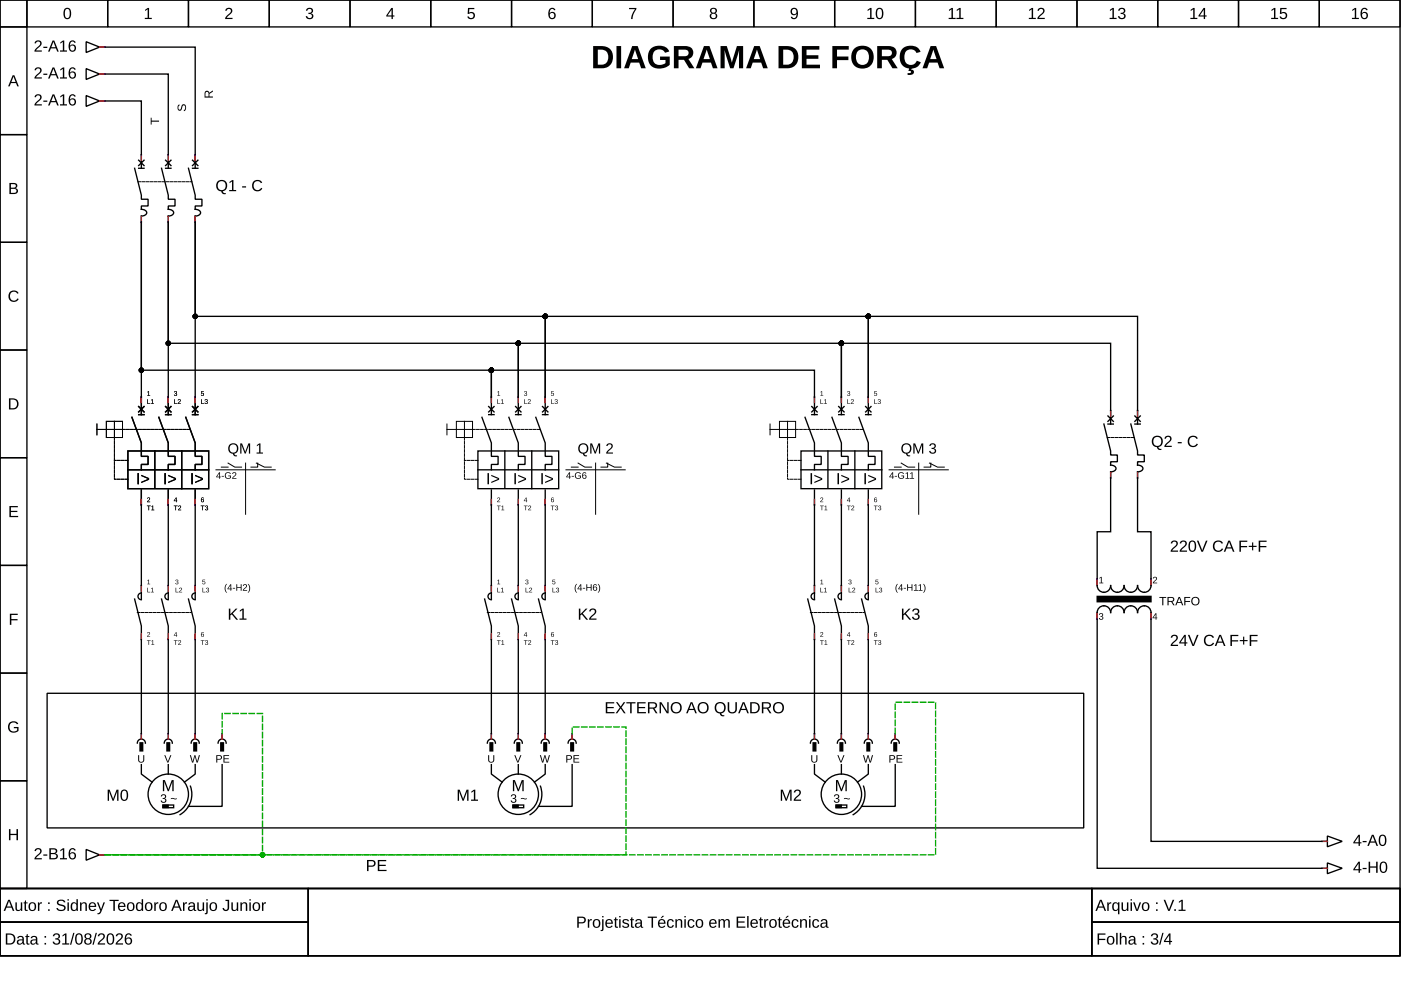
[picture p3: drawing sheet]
<svg xmlns="http://www.w3.org/2000/svg" width="297mm" height="210mm" viewBox="0 0 297 210" stroke-linecap="round" stroke-linejoin="round" font-family="sans-serif">
<g fill="none" stroke="#000" stroke-width=".29">
<path d="M0 0h296.8v188.4h-296.8zM0 0h5.7v5.7h-5.7zM5.7 0h17.1v5.7h-17.1zM22.8 0h17.2v5.7h-17.2zM40 0h17.1v5.7h-17.1zM57.1 0h17.1v5.7h-17.1zM74.2 0h17.1v5.7h-17.1zM91.3 0h17.2v5.7h-17.2zM108.5 0h17.1v5.7h-17.1zM125.6 0h17.1v5.7h-17.1zM142.7 0h17.1v5.7h-17.1zM159.8 0h17.2v5.7h-17.2z"/>
<path d="M177 0h17.1v5.7h-17.1zM194.1 0h17.1v5.7h-17.1zM211.2 0h17.1v5.7h-17.1zM228.3 0h17.2v5.7h-17.2zM245.5 0h17.1v5.7h-17.1zM262.6 0h17.1v5.7h-17.1zM279.7 0h17.1v5.7h-17.1zM0 5.7h5.7v22.8h-5.7zM18.3 14.6l2.8 1.1-2.8 1.1zM18.3 8.8l2.8 1.2-2.8 1.1zM21.1 15.7h.9M21.1 10h.9"/>
<path d="M22.3 10h19.1v25.7M22.3 15.7h13.4v20M0 28.5h5.7v22.9h-5.7zM18.3 20.3l2.8 1.1-2.8 1.1zM21.1 21.4h.9M22.3 21.4h7.7v14.3M28.5 35.7l1.5 5.7v.8h1.4v1.5h-1.4v.7a.85 .85 0 0 1 1 1l-.6 .4h-.4v1.3M29.4 34l1.1 1.1M29.4 35.7h1.1M30.5 34l-1.1 1.1M34.3 35.7l1.4 5.7v.8h1.4v1.5h-1.4v.7a.85 .85 0 0 1 1 1l-.6 .4h-.4v1.3M35.1 34l1.1 1.1"/>
<path d="M35.1 35.7h1.1M36.2 34l-1.1 1.1M40 35.7l1.4 5.7v.8h1.4v1.5h-1.4v.7a.85 .85 0 0 1 1 1l-.6 .4h-.4v1.3M40.8 34l1.2 1.1M40.8 35.7h1.2M42 34l-1.2 1.1M0 51.4h5.7v22.8h-5.7zM30 47.1v40.8M30 47.1v31.4h74.2v5.7M35.7 47.1v40.8M35.7 47.1v25.7h74.2v11.4M41.4 47.1v40.8"/>
<path d="M41.4 47.1v20h74.2v17.1M0 74.2h5.7v22.8h-5.7zM0 97h5.7v22.9h-5.7zM27.1 95.6h17.1v8h-17.1zM27.1 99.6h17.1M28 88.5l2 5.4v2.9h1.4v1.7h-1.4v1.1M29.4 86.2l1.1 1.1M29.4 87.9h1.1M30.5 86.2l-1.1 1.1M32.8 95.6v7.7M33.7 88.5l2 5.4v2.9h1.4v1.7h-1.4v1.1M35.1 86.2l1.1 1.1"/>
<path d="M35.1 87.9h1.1M36.2 86.2l-1.1 1.1M38.5 95.6v8M39.4 88.5l2 5.4v2.9h1.4v1.7h-1.4v1.1M40.8 86.2l1.2 1.1M40.8 87.9h1.2M42 86.2l-1.2 1.1M101.3 95.6h17.2v8h-17.2zM101.3 99.6h17.2M102.2 88.5l2 5.4v2.9h1.4v1.7h-1.4v1.1M103.6 87.9h1.2M103.6 86.2l1.2 1.1"/>
<path d="M104.2 84.2v3.7M104.2 84.2v-5.7h68.5v9.4M104.8 86.2l-1.2 1.1M107 95.6v7.7M107.9 88.5l2 5.4v2.9h1.4v1.7h-1.4v1.1M109.3 87.9h1.2M109.3 86.2l1.2 1.1M109.9 84.2v3.7M109.9 84.2v-11.4h68.5v11.4M110.5 86.2l-1.2 1.1M112.7 95.6v8M113.6 88.5l2 5.4v2.9h1.4v1.7h-1.4v1.1"/>
<path d="M115 87.9h1.2M115 86.2l1.2 1.1M115.6 84.2v3.7M115.6 84.2v-17.1h68.5v17.1M116.2 86.2l-1.2 1.1M169.8 95.6h17.2v8h-17.2zM169.8 99.6h17.2M170.7 88.5l2 5.4v2.9h1.4v1.7h-1.4v1.1M172.1 87.9h1.2M172.1 86.2l1.2 1.1M173.3 86.2l-1.2 1.1M175.5 95.6v7.7"/>
<path d="M176.4 88.5l2 5.4v2.9h1.4v1.7h-1.4v1.1M177.8 87.9h1.2M177.8 86.2l1.2 1.1M178.4 84.2v-11.4h57.1v17.1M178.4 84.2v3.7M179 86.2l-1.2 1.1M181.2 95.6v8M182.1 88.5l2 5.4v2.9h1.4v1.7h-1.4v1.1M183.5 87.9h1.2M183.5 86.2l1.2 1.1M184.1 84.2v-17.1h57.1v22.8M184.1 84.2v3.7"/>
<path d="M184.7 86.2l-1.2 1.1M234 89.9l1.5 5.7v.9h1.4v1.4h-1.4v.7a.85 .85 0 0 1 1 1l-.6 .4h-.4v12.7h-2.9v11.5a1.43 1.43 0 0 0 1.4 1.4 1.43 1.43 0 0 0 1.5-1.4 1.43 1.43 0 0 0 1.4 1.4 1.43 1.43 0 0 0 1.4-1.4 1.43 1.43 0 0 0 1.5 1.4 1.43 1.43 0 0 0 1.4-1.4 1.43 1.43 0 0 0 1.4 1.4 1.43 1.43 0 0 0 1.4-1.4v-11.5h-2.8v-12.7a.85 .85 0 0 0 1-.9l-.6-.4-.4-.1v-.7h1.4v-1.4h-1.4v-.9l-1.4-5.7M234.9 88.2l1.1 1.1M234.9 89.9h1.1M236 88.2l-1.1 1.1M240.6 88.2l1.2 1.1M240.6 89.9h1.2M241.8 88.2l-1.2 1.1M0 119.9h5.7v22.8h-5.7zM30 103.9v23.1M35.7 103.9v23.1M41.4 103.9v23.1"/>
<path d="M104.2 103.9v23.1M109.9 103.9v23.1M115.6 103.9v23.1M172.7 103.9v23.1M178.4 103.9v23.1M184.1 103.9v23.1M28.5 127l1.5 5.7v24M30 125.7a.71 .71 0 0 0-.7 .7 .71 .71 0 0 0 .7 .8M34.3 127l1.4 5.7v24M35.7 125.7a.71 .71 0 0 0-.7 .7 .71 .71 0 0 0 .7 .8M40 127l1.4 5.7v24M41.4 125.7a.71 .71 0 0 0-.7 .7 .71 .71 0 0 0 .7 .8"/>
<path d="M102.8 127l1.4 5.7v24M104.2 125.7a.71 .71 0 0 0-.7 .7 .71 .71 0 0 0 .7 .8M108.5 127l1.4 5.7v24M109.9 125.7a.71 .71 0 0 0-.7 .7 .71 .71 0 0 0 .7 .8M114.2 127l1.4 5.7v24M115.6 125.7a.71 .71 0 0 0-.7 .7 .71 .71 0 0 0 .7 .8M171.3 127l1.4 5.7v24M172.7 125.7a.71 .71 0 0 0-.7 .7 .71 .71 0 0 0 .7 .8M177 127l1.4 5.7v24M178.4 125.7a.71 .71 0 0 0-.7 .7 .71 .71 0 0 0 .7 .8M182.7 127l1.4 5.7v24M184.1 125.7a.71 .71 0 0 0-.7 .7 .71 .71 0 0 0 .7 .8"/>
<path d="M0 142.7h5.7v22.8h-5.7zM10 147h219.8v28.5h-219.8zM29.9 156.7a.86 .86 0 0 0-.8 .9M30.1 156.7a.86 .86 0 0 1 .7 .9M35.6 156.7a.86 .86 0 0 0-.8 .9M35.8 156.7a.86 .86 0 0 1 .7 .9M41.3 156.7a.86 .86 0 0 0-.8 .9M41.5 156.7a.86 .86 0 0 1 .7 .9M47 156.7a.86 .86 0 0 0-.8 .9M47.1 155.6v1.1M47.2 156.7a.86 .86 0 0 1 .8 .9M104.1 156.7a.86 .86 0 0 0-.8 .9"/>
<path d="M104.3 156.7a.86 .86 0 0 1 .7 .9M109.8 156.7a.86 .86 0 0 0-.8 .9M110 156.7a.86 .86 0 0 1 .7 .9M115.5 156.7a.86 .86 0 0 0-.8 .9M115.7 156.7a.86 .86 0 0 1 .8 .9M121.2 156.7a.86 .86 0 0 0-.8 .9M121.3 155.6v1.1M121.4 156.7a.86 .86 0 0 1 .8 .9M172.6 156.7a.86 .86 0 0 0-.8 .9M172.8 156.7a.86 .86 0 0 1 .7 .9M178.3 156.7a.86 .86 0 0 0-.8 .9M178.5 156.7a.86 .86 0 0 1 .7 .9"/>
<path d="M184 156.7a.86 .86 0 0 0-.8 .9M184.2 156.7a.86 .86 0 0 1 .8 .9M189.7 156.7a.86 .86 0 0 0-.7 .9M189.8 155.6v1.1M189.9 156.7a.86 .86 0 0 1 .8 .9M0 165.5h5.7v22.9h-5.7zM30 162.1v2l2.3 1.7M34.5 170.7h2.3v.6h-2.3zM35.7 162.1v2M40.4 166.7a5 5 0 0 1-2.2 6M41.4 162.1v2l-2.3 1.7M47.1 162.1v8.9h-7.1"/>
<path d="M104.2 162.1v2l2.3 1.7M108.7 170.7h2.3v.6h-2.3zM109.9 162.1v2M114.6 166.7a5 5 0 0 1-2.2 6M115.6 162.1v2l-2.3 1.7M121.3 162.1v8.9h-7.1M172.7 162.1v2l2.3 1.7M177.2 170.7h2.3v.6h-2.3zM178.4 162.1v2M183.1 166.7a5 5 0 0 1-2.2 6M184.1 162.1v2l-2.3 1.7M189.8 162.1v8.9h-7.1"/>
<path d="M280.3 178.4h-36.3v-48.5a1.43 1.43 0 0 0-1.4-1.5 1.43 1.43 0 0 0-1.4 1.5 1.43 1.43 0 0 0-1.4-1.5 1.43 1.43 0 0 0-1.5 1.5 1.43 1.43 0 0 0-1.4-1.5 1.43 1.43 0 0 0-1.4 1.5 1.43 1.43 0 0 0-1.5-1.5 1.43 1.43 0 0 0-1.4 1.5v54.2h47.7M280.6 178.4h.8M281.4 177.2l3.2 1.2-3.2 1.1zM0 188.4h296.8v14.3h-296.8zM0 188.4h65.4v7.1h-65.4zM0 195.5h65.4v7.2h-65.4zM18.3 180.1l2.8 1.1-2.8 1.2zM21.1 181.2h.9M65.4 188.4h166.1v14.3h-166.1zM231.5 188.4h65.3v7.1h-65.3zM231.5 195.5h65.3v7.2h-65.3zM280.6 184.1h.8"/>
<path d="M281.4 183l3.2 1.1-3.2 1.1z"/>
<circle cx="35.7" cy="168.4" r="4.3"/>
<circle cx="109.9" cy="168.4" r="4.3"/>
<circle cx="178.4" cy="168.4" r="4.3"/>
</g>
<g fill="#000">
<path d="M30.8 2.1l.5-.4h.3v2.1h.6v.2h-1.5v-.2h.6v-1.8l-.5 .4zM48 1.8a.76 .76 0 0 1 1.2 .2 .76 .76 0 0 1-.5 1.1l-.6 .7h1.2v.2h-1.6l.1-.4 .5-.5a.7 .7 0 0 0 .4-1.2l-.5 .1-.1 .3h-.3zM65.1 1.8a.69 .69 0 0 1 1-.1 .69 .69 0 0 1 0 1.1h-.2a.67 .67 0 0 1 .5 .9 .67 .67 0 0 1-1 .4l-.5-.5-.1-.2h.3a.48 .48 0 0 0 .7 .4 .48 .48 0 0 0 .2-.7l-.6-.1v-.3a.46 .46 0 0 0 .6-.2 .46 .46 0 0 0-.3-.6 .46 .46 0 0 0-.5 .4h-.3zM99.2 1.7h1.4v.2h-1.1v.8a.81 .81 0 0 1 1 .2 .81 .81 0 0 1-.1 1.1 .81 .81 0 0 1-1.1-.1l-.2-.4h.3a.53 .53 0 0 0 .8 .2 .53 .53 0 0 0 0-.8 .53 .53 0 0 0-.8 .1h-.3zM133.4 1.7h1.5l-.6 1.5-.2 .8h-.3l.1-.6 .7-1.5h-1.2zM32 25h.1v.6h1.6v.2h-1.6v.6h-.1zM37.9 22.2l.1-.1 .1 .3a.41 .41 0 0 0-.3 .5 .41 .41 0 0 0 .5 .3l.1-.2a.61 .61 0 0 1 .2-.7 .61 .61 0 0 1 .7 0l.2 .5a.65 .65 0 0 1-.5 .8v-.3a.47 .47 0 0 0 .3-.5 .47 .47 0 0 0-.5-.4l-.2 .5a.54 .54 0 0 1-.6 .6 .54 .54 0 0 1-.4-.9zM2.1 61.9a1.18 1.18 0 0 1 1.8 .3l-.3 .1a.87 .87 0 0 0-1.3-.1 .87 .87 0 0 0 .1 1.3 .87 .87 0 0 0 1.3-.2l.3 .1a1.21 1.21 0 0 1-1.8 .4 1.21 1.21 0 0 1-.1-1.9zM31.2 83.1l.4-.2v.9l.2 .1h-.6l.3-.1v-.7l-.3 .1zM37 83a.28 .28 0 0 1 .5 0 .28 .28 0 0 1-.2 .4 .26 .26 0 0 1 .2 .3 .26 .26 0 0 1-.3 .2l-.3-.2 .3 .1a.18 .18 0 0 0 .2-.2 .18 .18 0 0 0-.2-.1l-.1-.1a.19 .19 0 0 0 .3-.1 .19 .19 0 0 0-.1-.3 .19 .19 0 0 0-.3 .2h-.1zM42.6 82.9h.6l-.4 .1-.1 .4a.34 .34 0 0 1 .5 .1 .34 .34 0 0 1-.2 .5 .34 .34 0 0 1-.4-.3l.3 .1a.26 .26 0 0 0 .1-.4 .26 .26 0 0 0-.4 .1zM105.5 83.1l.3-.2v.9l.2 .1h-.6l.3-.1v-.7l-.2 .1z"/>
<path d="M111.2 83a.28 .28 0 0 1 .5 0 .28 .28 0 0 1-.2 .4 .26 .26 0 0 1 .3 .3 .26 .26 0 0 1-.4 .2l-.3-.2 .3 .1a.18 .18 0 0 0 .2-.2 .18 .18 0 0 0-.2-.1l-.1-.1a.19 .19 0 0 0 .3-.1 .19 .19 0 0 0-.1-.3 .19 .19 0 0 0-.3 .2h-.1zM116.9 82.9h.5l-.4 .1v.4a.34 .34 0 0 1 .4 .1 .34 .34 0 0 1-.2 .5 .34 .34 0 0 1-.4-.3l.3 .1a.26 .26 0 0 0 .2-.4 .26 .26 0 0 0-.5 .1zM174 83.1l.3-.2v.9l.2 .1h-.6l.3-.1v-.7l-.2 .1zM179.7 83a.28 .28 0 0 1 .5 0 .28 .28 0 0 1-.2 .4 .26 .26 0 0 1 .3 .3 .26 .26 0 0 1-.4 .2l-.3-.2 .3 .1a.18 .18 0 0 0 .2-.2 .18 .18 0 0 0-.2-.1l-.1-.1a.19 .19 0 0 0 .3-.1 .19 .19 0 0 0-.1-.3 .19 .19 0 0 0-.3 .2h-.1zM185.4 82.9h.5l-.4 .1v.4a.34 .34 0 0 1 .4 .1 .34 .34 0 0 1-.2 .5 .34 .34 0 0 1-.4-.3l.3 .1a.26 .26 0 0 0 .2-.4 .26 .26 0 0 0-.5 .1zM2 107.3h1.8v.3h-1.5v.7h1.4v.3h-1.4v.8h1.5v.2h-1.8zM31.3 105.5a.33 .33 0 0 1 .5 .2 .33 .33 0 0 1-.3 .4l-.2 .3 .5 .1h-.6l.4-.6a.19 .19 0 0 0 0-.3 .19 .19 0 0 0-.3 .1h-.1zM105.5 105.5a.33 .33 0 0 1 .5 .2 .33 .33 0 0 1-.3 .4l-.2 .3 .5 .1h-.6l.4-.6a.19 .19 0 0 0 0-.3 .19 .19 0 0 0-.3 .1h-.1zM174 105.5a.33 .33 0 0 1 .5 .2 .33 .33 0 0 1-.3 .4l-.2 .3 .5 .1h-.6l.4-.6a.19 .19 0 0 0 0-.3 .19 .19 0 0 0-.3 .1h-.1zM2.1 130.1h1.7v.3h-1.4v.9h1.3v.2h-1.3v1h-.3zM31.3 134.1a.33 .33 0 0 1 .5 .1 .33 .33 0 0 1-.3 .5l-.2 .2 .5 .1h-.6l.4-.6a.19 .19 0 0 0 0-.3 .19 .19 0 0 0-.3 .2h-.1zM31.2 123.1l.4-.2v.9l.2 .1h-.6l.3-.1v-.8l-.3 .2z"/>
<path d="M37.3 123a.28 .28 0 0 1 .4-.1 .28 .28 0 0 1-.1 .5 .26 .26 0 0 1 .2 .3 .26 .26 0 0 1-.3 .2l-.3-.3 .3 .2a.18 .18 0 0 0 .2-.2 .18 .18 0 0 0-.2-.2l-.1-.1a.19 .19 0 0 0 .3-.1 .19 .19 0 0 0-.2-.2 .19 .19 0 0 0-.2 .2l-.1-.1zM42.9 122.9h.6l-.5 .1v.3a.34 .34 0 0 1 .5 .2 .34 .34 0 0 1-.2 .4 .34 .34 0 0 1-.4-.2l.3 .1a.26 .26 0 0 0 .1-.4 .26 .26 0 0 0-.4 0zM105.5 134.1a.33 .33 0 0 1 .5 .1 .33 .33 0 0 1-.3 .5l-.2 .2 .5 .1h-.6l.4-.6a.19 .19 0 0 0 0-.3 .19 .19 0 0 0-.3 .2h-.1zM105.5 123.1l.3-.2v.9l.2 .1h-.6l.3-.1v-.8l-.2 .2zM111.5 123a.28 .28 0 0 1 .5-.1 .28 .28 0 0 1-.2 .5 .26 .26 0 0 1 .2 .3 .26 .26 0 0 1-.3 .2l-.3-.3 .3 .2a.18 .18 0 0 0 .2-.2 .18 .18 0 0 0-.2-.2l-.1-.1a.19 .19 0 0 0 .3-.1 .19 .19 0 0 0-.2-.2 .19 .19 0 0 0-.2 .2l-.1-.1zM117.1 122.9h.6l-.4 .1-.1 .3a.34 .34 0 0 1 .5 .2 .34 .34 0 0 1-.2 .4 .34 .34 0 0 1-.4-.2l.3 .1a.26 .26 0 0 0 .1-.4 .26 .26 0 0 0-.4 0zM174 134.1a.33 .33 0 0 1 .5 .1 .33 .33 0 0 1-.3 .5l-.2 .2 .5 .1h-.6l.4-.6a.19 .19 0 0 0 0-.3 .19 .19 0 0 0-.3 .2h-.1zM174 123.1l.3-.2v.9l.2 .1h-.6l.3-.1v-.8l-.2 .2zM180 123a.28 .28 0 0 1 .5-.1 .28 .28 0 0 1-.2 .5 .26 .26 0 0 1 .2 .3 .26 .26 0 0 1-.3 .2l-.3-.3 .3 .2a.18 .18 0 0 0 .2-.2 .18 .18 0 0 0-.2-.2l-.1-.1a.19 .19 0 0 0 .3-.1 .19 .19 0 0 0-.2-.2 .19 .19 0 0 0-.2 .2l-.1-.1zM185.6 122.9h.6l-.4 .1-.1 .3a.34 .34 0 0 1 .5 .2 .34 .34 0 0 1-.2 .4 .34 .34 0 0 1-.4-.2l.3 .1a.26 .26 0 0 0 .1-.4 .26 .26 0 0 0-.4 0zM233.1 122.5l.5-.2v1.2h.3v.2h-.8v-.2h.3v-1l-.3 .2zM233.1 130.1a.4 .4 0 0 1 .7 0 .4 .4 0 0 1-.2 .6 .37 .37 0 0 1 .3 .4 .37 .37 0 0 1-.4 .3l-.5-.2v-.2h.2a.28 .28 0 0 0 .3 .3 .28 .28 0 0 0 .2-.5h-.4v-.2a.27 .27 0 0 0 .4-.1 .27 .27 0 0 0-.2-.4 .27 .27 0 0 0-.3 .3h-.2z"/>
<path d="M244.6 122.4a.47 .47 0 0 1 .7 .2 .47 .47 0 0 1-.4 .6l-.3 .3h.7v.2h-.9l.5-.7a.28 .28 0 0 0 .2-.5 .28 .28 0 0 0-.5 .2l-.2-.1zM2 153.2a1.23 1.23 0 0 1 1.9 .3l-.3 .1a.9 .9 0 0 0-1.3-.2 .9 .9 0 0 0-.2 1.2 1 1 0 0 0 1.5 .2v-.4h-.7v-.3h1v.8a1.29 1.29 0 0 1-1.8 .2 1.29 1.29 0 0 1-.1-1.9zM1.9 175.8h.3v1h1.3v-1h.3v2.3h-.3v-1h-1.3v1h-.3zM29.3 160.1h.2v1a.44 .44 0 0 0 .4 .4 .44 .44 0 0 0 .5-.4v-1h.2v1a.65 .65 0 0 1-.7 .6 .65 .65 0 0 1-.6-.6zM34.8 160.1h.3l.5 1.4 .5-1.4h.2l-.6 1.6h-.2zM34.5 165.4h.5l.7 2 .7-2h.4v2.3h-.3l.1-2-.8 2h-.2l-.8-2v2h-.3zM40.3 160.1h.2l.4 1.4 .3-1.4h.2l.4 1.4 .4-1.4h.2l-.5 1.6h-.2l-.4-1.3-.3 1.3h-.3zM103.5 160.1h.2v1a.44 .44 0 0 0 .5 .4 .44 .44 0 0 0 .4-.4v-1h.2v1a.65 .65 0 0 1-.6 .6 .65 .65 0 0 1-.7-.6zM109 160.1h.3l.5 1.4 .5-1.4h.2l-.6 1.6h-.2zM108.7 165.4h.5l.7 2 .7-2h.4v2.3h-.3l.1-2-.8 2h-.2l-.8-2v2h-.3zM114.5 160.1h.2l.4 1.4 .3-1.4h.2l.4 1.4 .4-1.4h.2l-.5 1.6h-.2l-.4-1.3-.3 1.3h-.3zM172 160.1h.2v1a.44 .44 0 0 0 .5 .4 .44 .44 0 0 0 .4-.4v-1h.2v1a.65 .65 0 0 1-.6 .6 .65 .65 0 0 1-.7-.6z"/>
<path d="M177.5 160.1h.3l.5 1.4 .5-1.4h.2l-.6 1.6h-.2zM177.2 165.4h.5l.7 2 .7-2h.4v2.3h-.3l.1-2-.8 2h-.2l-.8-2v2h-.3zM183 160.1h.2l.4 1.4 .3-1.4h.2l.4 1.4 .4-1.4h.2l-.5 1.6h-.2l-.4-1.3-.3 1.3h-.3z"/>
<path d="M2.7 16h.3l1 2.3h-.3l-.3-.7h-1.1l-.2 .7h-.4zM2.9 16.2l-.5 1.2h.9z"/>
<path d="M7.6 14.4a.76 .76 0 0 1 1.2 .2 .76 .76 0 0 1-.5 1.1l-.7 .7h1.3v.3h-1.6l.1-.4 .5-.6a.7 .7 0 0 0 .4-1.2l-.5 .1-.2 .3h-.3zM9.2 15.6h.8v.3h-.8zM11.1 14.3h.4l1 2.4h-.4l-.2-.7h-1.1l-.3 .7h-.3zM11.3 14.5l-.4 1.2h.9zM12.8 14.7l.5-.4h.3v2.1h.6v.3h-1.5v-.3h.6v-1.8l-.5 .4zM14.9 14.4a.74 .74 0 0 1 1.2 .3l-.3 .1a.49 .49 0 0 0-.7-.2 .49 .49 0 0 0-.2 .6l-.1 .2a.77 .77 0 0 1 1.2 .1 .77 .77 0 0 1-.1 1.1 .77 .77 0 0 1-1.2-.2l-.1-.5v-.7zM14.8 15.9a.5 .5 0 0 0 1 0 .5 .5 0 0 0-1 0z"/>
<path d="M7.6 8.7a.76 .76 0 0 1 1.2 .2 .76 .76 0 0 1-.5 1.1l-.7 .7h1.3v.2h-1.6l.1-.3 .5-.6a.7 .7 0 0 0 .4-1.2l-.5 .1-.2 .3h-.3zM9.2 9.9h.8v.3h-.8zM11.1 8.6h.4l1 2.3h-.4l-.2-.6h-1.1l-.3 .6h-.3zM11.3 8.8l-.4 1.2h.9zM12.8 9l.5-.4h.3v2.1h.6v.2h-1.5v-.2h.6v-1.8l-.5 .4zM14.9 8.7a.74 .74 0 0 1 1.2 .3l-.3 .1a.49 .49 0 0 0-.7-.2 .49 .49 0 0 0-.2 .6l-.1 .2a.77 .77 0 0 1 1.2 .1 .77 .77 0 0 1-.1 1.1 .77 .77 0 0 1-1.2-.2l-.1-.5v-.8zM14.8 10.2a.5 .5 0 0 0 1 0 .5 .5 0 0 0-1 0z"/>
<path d="M13.8 1.8a.88 .88 0 0 1 1 .1 .88 .88 0 0 1 .3 1 .88 .88 0 0 1-.8 1.2 .88 .88 0 0 1-.8-1.2v-.7zM14 2a1.59 1.59 0 0 0 .1 1.8h.2a1.09 1.09 0 0 0 .4-1.5l-.3-.4z"/>
<path d="M43.5 19.4l.6-.1 .3 .4 .7-.5v.2l-.7 .5v.6h.7v.2h-1.7zM43.6 19.6v.9h.6l-.1-.9z"/>
<path d="M83 1.7h.3v1.6h.3v.2h-.3v.5h-.3v-.5h-1.1v-.2zM83 2l-.8 1.3h.8z"/>
<path d="M116.6 1.8a.74 .74 0 0 1 1.2 .3l-.3 .1a.49 .49 0 0 0-.7-.3 .49 .49 0 0 0-.2 .6l-.1 .3a.77 .77 0 0 1 1.2 0 .77 .77 0 0 1-.1 1.2 .77 .77 0 0 1-1.1-.2l-.2-.5v-.8zM116.5 3.3a.5 .5 0 0 0 1 0 .5 .5 0 0 0-1 0z"/>
<path d="M125.8 9.8a6.5 6.5 0 0 1 2.9 .2 2.38 2.38 0 0 1 1.2 2.6 2.38 2.38 0 0 1-2.2 1.9h-1.9zM126.7 10.5v3.2a1.65 1.65 0 0 0 2.2-.9 1.53 1.53 0 0 0-1.5-2.3zM130.7 9.8h1v4.7h-1zM134 9.8h1.2l1.7 4.7h-1l-.4-1.2h-1.8l-.4 1.2h-1zM134.6 10.5l-.7 2h1.4zM138 10.3a2.73 2.73 0 0 1 3.7 .2l.2 .4-.9 .3a1.45 1.45 0 0 0-1.9-.6 1.45 1.45 0 0 0-.7 1.9 1.61 1.61 0 0 0 2.7 .9v-.7h-1.2v-.7h2.1v1.7a3 3 0 0 1-4.2-.1 2.99 2.99 0 0 1 .2-3.3zM142.9 9.8h2.3a1.41 1.41 0 0 1 1.7 1 1.41 1.41 0 0 1-.9 1.7l1.2 2h-1.1l-1.1-1.8h-1.1v1.8h-1zM143.9 10.5v1.4h1.3a.71 .71 0 0 0 .8-.7 .71 .71 0 0 0-.9-.7zM149.3 9.8h1.1l1.7 4.7h-.9l-.5-1.2h-1.8l-.4 1.2h-1zM149.8 10.5l-.6 2h1.3zM152.8 9.8h1.3l1.1 3.5 1-3.5h1.4v4.7h-.9v-3.9l-1.2 3.9h-.7l-1.2-3.9v3.9h-.8zM159.9 9.8h1.2l1.7 4.7h-1l-.4-1.2h-1.8l-.4 1.2h-1zM160.5 10.5l-.7 2h1.4zM165.1 9.8a6.5 6.5 0 0 1 2.9 .2 2.38 2.38 0 0 1 1.2 2.6 2.38 2.38 0 0 1-2.2 1.9h-1.9zM166.1 10.5v3.2a1.65 1.65 0 0 0 2.1-.9 1.53 1.53 0 0 0-1.5-2.3zM170 9.8h3.7v.7h-2.7v1.2h2.5v.8h-2.5v1.2h2.9v.8h-3.9zM176.5 9.8h3.5v.7h-2.5v1.5h2.4v.7h-2.4v1.8h-1zM181.1 10.3a2.45 2.45 0 0 1 3.6 .2 2.45 2.45 0 0 1-.5 3.6 2.45 2.45 0 0 1-3.5-.8 2.87 2.87 0 0 1 .4-3zM181.8 10.9a1.74 1.74 0 0 0 1.1 2.9 1.73 1.73 0 0 0 1.4-1.3 1.73 1.73 0 0 0-.6-1.8l-.5-.2h-.7zM186 9.8h2.3a1.41 1.41 0 0 1 1.8 1 1.41 1.41 0 0 1-1 1.7l1.2 2h-1.1l-1.1-1.8h-1.1v1.8h-1zM187 10.5v1.4h1.3a.71 .71 0 0 0 .8-.7 .71 .71 0 0 0-.9-.7zM191.4 10.3a2.43 2.43 0 0 1 3.8 .7l-.9 .2a1.36 1.36 0 0 0-1.7-.7 1.36 1.36 0 0 0-.9 1.6 1.37 1.37 0 0 0 1 1.6 1.37 1.37 0 0 0 1.7-.8l.8 .3a2.4 2.4 0 0 1-3.1 1.2 2.4 2.4 0 0 1-1.3-3.1zM192.8 14.5h.5l-.1 .3a.57 .57 0 0 1 .6 .6 .57 .57 0 0 1-.7 .5h-.7v-.4h.6l.2-.2-.1-.2h-.5zM197.3 9.8h1.2l1.7 4.7h-1l-.4-1.2h-1.8l-.4 1.2h-1zM197.9 10.5l-.7 2h1.4z"/>
<path d="M150.7 1.8a.7 .7 0 0 1 1-.1 .7 .7 0 0 1 .1 1l-.2 .1a.69 .69 0 0 1 .4 .9 .69 .69 0 0 1-1 .4 .64 .64 0 0 1-.5-.6 .64 .64 0 0 1 .4-.7l-.3-.4zM150.8 2.3a.45 .45 0 0 0 .9 0 .45 .45 0 0 0-.9 0zM150.8 3.4a.5 .5 0 0 0 1 0 .5 .5 0 0 0-1 0z"/>
<path d="M167.8 1.9a.86 .86 0 0 1 1.1-.1 .86 .86 0 0 1 .3 1 .9 .9 0 0 1-.3 1.1 .9 .9 0 0 1-1.1 0l-.1-.3 .2-.1a.5 .5 0 0 0 .7 .3 .5 .5 0 0 0 .3-.6v-.3a.76 .76 0 0 1-1.2 .1 .76 .76 0 0 1 .1-1.1zM168 2a.54 .54 0 0 0 .1 .9 .54 .54 0 0 0 .8-.3 .54 .54 0 0 0-.5-.7z"/>
<path d="M184 2.1l.5-.4h.3v2.1h.6v.2h-1.5v-.2h.6v-1.8l-.5 .4zM186 1.8a.88 .88 0 0 1 1 .1 .88 .88 0 0 1 .3 1 .88 .88 0 0 1-.8 1.2 .88 .88 0 0 1-.8-1.2v-.7zM186.2 2a1.59 1.59 0 0 0 .1 1.8h.2a1.09 1.09 0 0 0 .4-1.5l-.3-.4z"/>
<path d="M201.2 2.1l.6-.4h.2v2.1h.6v.2h-1.5v-.2h.6v-1.8l-.5 .4zM202.9 2.1l.5-.4h.3v2.1h.6v.2h-1.5v-.2h.6v-1.8l-.5 .4z"/>
<path d="M218.2 2.1l.6-.4h.2v2.1h.6v.2h-1.5v-.2h.6v-1.8l-.5 .4zM220.2 1.8a.76 .76 0 0 1 1.2 .2 .76 .76 0 0 1-.4 1.1l-.7 .7h1.2v.2h-1.6l.1-.4 .6-.5a.7 .7 0 0 0 .3-1.2l-.5 .1-.1 .3h-.3z"/>
<path d="M235.3 2.1l.6-.4h.3v2.1h.5v.2h-1.4v-.2h.6v-1.8l-.6 .4zM237.3 1.8a.69 .69 0 0 1 1-.1 .69 .69 0 0 1 0 1.1h-.2a.67 .67 0 0 1 .5 .9 .67 .67 0 0 1-1 .4l-.5-.5-.1-.2h.3a.48 .48 0 0 0 .7 .4 .48 .48 0 0 0 .2-.7l-.6-.1v-.3a.46 .46 0 0 0 .7-.2 .46 .46 0 0 0-.4-.6 .46 .46 0 0 0-.5 .4h-.3z"/>
<path d="M252.5 2.1l.5-.4h.3v2.1h.6v.2h-1.5v-.2h.6v-1.8l-.5 .4zM255.2 1.7h.3v1.6h.3v.2h-.3v.5h-.3v-.5h-1.1v-.2zM255.2 2l-.8 1.3h.8z"/>
<path d="M269.6 2.1l.5-.4h.3v2.1h.6v.2h-1.5v-.2h.6v-1.8l-.5 .4zM271.4 1.7h1.4v.2h-1.1v.8a.81 .81 0 0 1 1.1 .2 .81 .81 0 0 1-.2 1.1 .81 .81 0 0 1-1.1-.1l-.2-.4h.3a.53 .53 0 0 0 .8 .2 .53 .53 0 0 0 .1-.8 .53 .53 0 0 0-.8 .1h-.3z"/>
<path d="M286.7 2.1l.6-.4h.2v2.1h.6v.2h-1.5v-.2h.6v-1.8l-.5 .4zM288.8 1.8a.74 .74 0 0 1 1.2 .3l-.3 .1a.49 .49 0 0 0-.6-.3 .49 .49 0 0 0-.3 .6v.3a.77 .77 0 0 1 1.1 0 .77 .77 0 0 1-.1 1.2 .77 .77 0 0 1-1.1-.2l-.2-.5v-.8zM288.7 3.3a.5 .5 0 0 0 1 0 .5 .5 0 0 0-1 0z"/>
<path d="M7.6 20.1a.76 .76 0 0 1 1.2 .2 .76 .76 0 0 1-.5 1.1l-.7 .7h1.3v.3h-1.6l.1-.4 .5-.6a.7 .7 0 0 0 .4-1.2l-.5 .1-.2 .3h-.3zM9.2 21.3h.8v.3h-.8zM11.1 20h.4l1 2.4h-.4l-.2-.7h-1.1l-.3 .7h-.3zM11.3 20.3l-.4 1.1h.9zM12.8 20.4l.5-.4h.3v2.1h.6v.3h-1.5v-.3h.6v-1.8l-.5 .4zM14.9 20.1a.74 .74 0 0 1 1.2 .4h-.3a.49 .49 0 0 0-.7-.2 .49 .49 0 0 0-.2 .6l-.1 .3a.77 .77 0 0 1 1.2 0 .77 .77 0 0 1-.1 1.1 .77 .77 0 0 1-1.2-.2l-.1-.5v-.7zM14.8 21.6a.5 .5 0 0 0 1 0 .5 .5 0 0 0-1 0z"/>
<path d="M46.1 38.5a1.22 1.22 0 0 1 2 .3 1.22 1.22 0 0 1-.9 1.7l.2 .4h.5v.2a.72 .72 0 0 1-1-.5 1.23 1.23 0 0 1-1-.8 1.23 1.23 0 0 1 .2-1.3zM46.4 38.7a.92 .92 0 0 0 0 1.3 .92 .92 0 0 0 1.3-.1 .92 .92 0 0 0-.1-1.3 .92 .92 0 0 0-1.2 .1zM48.7 38.6l.5-.4h.3v2.1h.6v.2h-1.5v-.2h.6v-1.8l-.5 .3zM51.3 39.5h.9v.3h-.9zM53.8 38.5a1.18 1.18 0 0 1 1.8 .2l-.3 .1a.87 .87 0 0 0-1.3 0 .87 .87 0 0 0 .1 1.3 .87 .87 0 0 0 1.3-.3l.2 .2a1.21 1.21 0 0 1-1.8 .3 1.21 1.21 0 0 1 0-1.8z"/>
<path d="M2 38.8a1.53 1.53 0 0 1 1.6 .3l.1 .5-.5 .3a.64 .64 0 0 1 .6 .8 .64 .64 0 0 1-.8 .4h-1zM2.3 39v.8h.8l.2-.2-.1-.5zM2.3 40v.9l1.1-.1a.42 .42 0 0 0-.2-.7z"/>
<path d="M1.9 84.5h.8a1.18 1.18 0 0 1 1.2 1.1 1.18 1.18 0 0 1-1.1 1.2h-.9zM2.2 84.7v1.9h.5a.97 .97 0 0 0 .9-1.3 .97 .97 0 0 0-1.4-.6z"/>
<path d="M31.2 84.7h.2v.8h.5v.1h-.7zM32 84.8l.4-.1v.8l.2 .1h-.6l.3-.1v-.7l-.3 .1z"/>
<path d="M31.2 84.7h.2v.8h.5v.1h-.7zM32 84.8l.4-.1v.8l.2 .1h-.6l.3-.1v-.7l-.3 .1z"/>
<path d="M36.9 84.7h.2v.8h.5v.1h-.7zM37.8 84.7a.33 .33 0 0 1 .5 .2 .33 .33 0 0 1-.3 .4l-.2 .2 .5 .1h-.6l.4-.5a.19 .19 0 0 0 0-.3 .19 .19 0 0 0-.3 .1h-.1z"/>
<path d="M36.9 84.7h.2v.8h.5v.1h-.7zM37.8 84.7a.33 .33 0 0 1 .5 .2 .33 .33 0 0 1-.3 .4l-.2 .2 .5 .1h-.6l.4-.5a.19 .19 0 0 0 0-.3 .19 .19 0 0 0-.3 .1h-.1z"/>
<path d="M42.6 84.7h.2v.8h.5v.1h-.7zM43.5 84.7a.28 .28 0 0 1 .5 0 .28 .28 0 0 1-.2 .4 .26 .26 0 0 1 .2 .3 .26 .26 0 0 1-.3 .3l-.3-.3 .3 .1a.18 .18 0 0 0 .2-.2 .18 .18 0 0 0-.2-.1l-.1-.1a.19 .19 0 0 0 .3-.1 .19 .19 0 0 0-.2-.3 .19 .19 0 0 0-.2 .2h-.1z"/>
<path d="M42.6 84.7h.2v.8h.5v.1h-.7zM43.5 84.7a.28 .28 0 0 1 .5 0 .28 .28 0 0 1-.2 .4 .26 .26 0 0 1 .2 .3 .26 .26 0 0 1-.3 .3l-.3-.3 .3 .1a.18 .18 0 0 0 .2-.2 .18 .18 0 0 0-.2-.1l-.1-.1a.19 .19 0 0 0 .3-.1 .19 .19 0 0 0-.2-.3 .19 .19 0 0 0-.2 .2h-.1z"/>
<path d="M48.7 94.3a1.12 1.12 0 0 1 1.7 .3 1.12 1.12 0 0 1-.7 1.6l.1 .3h.5v.2h-.5l-.3-.2a.55 .55 0 0 0-.7-.5 1.23 1.23 0 0 1-.1-1.7zM48.9 94.4a.85 .85 0 0 0 0 1.3 .85 .85 0 0 0 1.2-.1 .84 .84 0 0 0-.1-1.2 .84 .84 0 0 0-1.1 0zM50.9 94h.4l.7 1.9 .7-1.9h.3v2.2h-.2v-1.9l-.7 1.9h-.2l-.7-1.9v1.9h-.3zM54.5 94.4l.5-.4h.2v1.9h.6v.3h-1.4v-.3h.5v-1.6l-.4 .3z"/>
<path d="M105.4 84.7h.2v.8h.5v.1h-.7zM106.2 84.8l.4-.1v.8l.2 .1h-.6l.3-.1v-.7l-.3 .1z"/>
<path d="M111.1 84.7h.2v.8h.5v.1h-.7zM112 84.7a.33 .33 0 0 1 .5 .2 .33 .33 0 0 1-.3 .4l-.2 .2 .5 .1h-.6l.4-.5a.19 .19 0 0 0 0-.3 .19 .19 0 0 0-.3 .1h-.1z"/>
<path d="M116.9 84.7h.1v.8h.5v.1h-.6zM117.7 84.7a.28 .28 0 0 1 .5 0 .28 .28 0 0 1-.2 .4 .26 .26 0 0 1 .3 .3 .26 .26 0 0 1-.4 .3l-.3-.3 .3 .1a.18 .18 0 0 0 .2-.2 .18 .18 0 0 0-.2-.1l-.1-.1a.19 .19 0 0 0 .3-.1 .19 .19 0 0 0-.1-.3 .19 .19 0 0 0-.3 .2h-.1z"/>
<path d="M122.9 94.3a1.12 1.12 0 0 1 1.8 .3 1.12 1.12 0 0 1-.8 1.6l.1 .3h.5v.2h-.5l-.3-.2a.55 .55 0 0 0-.7-.5 1.23 1.23 0 0 1-.1-1.7zM123.1 94.4a.85 .85 0 0 0 0 1.3 .85 .85 0 0 0 1.3-.1 .84 .84 0 0 0-.2-1.2 .84 .84 0 0 0-1.1 0zM125.1 94h.4l.7 1.9 .7-1.9h.3v2.2h-.2v-1.9l-.7 1.9h-.2l-.7-1.9v1.9h-.3zM128.8 94.1a.7 .7 0 0 1 1.1 .2 .7 .7 0 0 1-.4 1l-.7 .6h1.2v.3h-1.5l.1-.4 .5-.5a.58 .58 0 0 0 .5-.5 .58 .58 0 0 0-.4-.6l-.2 .1-.2 .3-.3-.1z"/>
<path d="M173.9 84.7h.2v.8h.5v.1h-.7zM174.8 84.8l.3-.1v.8l.2 .1h-.6l.3-.1v-.7l-.2 .1z"/>
<path d="M179.6 84.7h.2v.8h.5v.1h-.7zM180.5 84.7a.33 .33 0 0 1 .5 .2 .33 .33 0 0 1-.3 .4l-.2 .2 .5 .1h-.6l.4-.5a.19 .19 0 0 0 0-.3 .19 .19 0 0 0-.3 .1h-.1z"/>
<path d="M185.4 84.7h.1v.8h.5v.1h-.6zM186.2 84.7a.28 .28 0 0 1 .5 0 .28 .28 0 0 1-.2 .4 .26 .26 0 0 1 .3 .3 .26 .26 0 0 1-.4 .3l-.3-.3 .3 .1a.18 .18 0 0 0 .2-.2 .18 .18 0 0 0-.2-.1l-.1-.1a.19 .19 0 0 0 .3-.1 .19 .19 0 0 0-.1-.3 .19 .19 0 0 0-.3 .2h-.1z"/>
<path d="M191.4 94.3a1.12 1.12 0 0 1 1.8 .3 1.12 1.12 0 0 1-.8 1.6l.1 .3h.5v.2h-.5l-.3-.2a.55 .55 0 0 0-.7-.5 1.23 1.23 0 0 1-.1-1.7zM191.6 94.4a.85 .85 0 0 0 0 1.3 .85 .85 0 0 0 1.3-.1 .84 .84 0 0 0-.2-1.2 .84 .84 0 0 0-1.1 0zM193.6 94h.4l.7 1.9 .7-1.9h.3v2.2h-.2v-1.9l-.7 1.9h-.2l-.7-1.9v1.9h-.3zM197.2 94.1a.61 .61 0 0 1 1 0 .61 .61 0 0 1-.2 1 .61 .61 0 0 1 .4 .8 .61 .61 0 0 1-.9 .3l-.5-.4v-.2h.3a.44 .44 0 0 0 .6 .4 .44 .44 0 0 0 .2-.7l-.6-.1v-.2a.42 .42 0 0 0 .6-.2 .42 .42 0 0 0-.3-.6 .42 .42 0 0 0-.5 .4l-.3-.1z"/>
<path d="M244.5 92.7a1.22 1.22 0 0 1 1.9 .3 1.22 1.22 0 0 1-.8 1.8l.2 .3 .4 .1v.2a.72 .72 0 0 1-.9-.6 1.23 1.23 0 0 1-1.1-.8 1.23 1.23 0 0 1 .3-1.3zM244.7 92.9a.92 .92 0 0 0 0 1.4 .92 .92 0 0 0 1.4-.2 .92 .92 0 0 0-.1-1.2 .92 .92 0 0 0-1.3 0zM247.1 92.5a.76 .76 0 0 1 1.2 .2 .76 .76 0 0 1-.4 1.1l-.7 .7h1.2v.3h-1.5l.1-.4 .5-.6a.7 .7 0 0 0 .3-1.1h-.5l-.1 .3h-.3zM249.7 93.7h.8v.3h-.8zM252.1 92.7a1.18 1.18 0 0 1 1.9 .3l-.3 .1a.87 .87 0 0 0-1.3-.1 .87 .87 0 0 0 0 1.3 .87 .87 0 0 0 1.3-.2l.3 .1a1.21 1.21 0 0 1-1.8 .3 1.21 1.21 0 0 1-.1-1.8z"/>
<path d="M29.1 100.3h.4v2.4h-.4zM29.9 100.7l1.7 .7v.3l-1.7 .7v-.2l1.5-.7-1.5-.6z"/>
<path d="M29.1 100.3h.4v2.4h-.4zM29.9 100.7l1.7 .7v.3l-1.7 .7v-.2l1.5-.7-1.5-.6z"/>
<path d="M31.1 107.2h.9l-.4 .1v.9h-.1v-.9zM32.1 107.4l.4-.2v.9l.2 .1h-.6l.2-.1v-.8l-.2 .2z"/>
<path d="M31.1 107.2h.9l-.4 .1v.9h-.1v-.9zM32.1 107.4l.4-.2v.9l.2 .1h-.6l.2-.1v-.8l-.2 .2z"/>
<path d="M34.9 100.3h.3v2.4h-.3zM35.7 100.7l1.6 .7v.3l-1.6 .7v-.2l1.4-.7-1.4-.6z"/>
<path d="M34.9 100.3h.3v2.4h-.3zM35.7 100.7l1.6 .7v.3l-1.6 .7v-.2l1.4-.7-1.4-.6z"/>
<path d="M36.9 107.2h.8l-.4 .1v.9h-.1v-.9zM37.9 107.3a.33 .33 0 0 1 .5 .1 .33 .33 0 0 1-.3 .5l-.2 .2 .5 .1h-.6l.4-.6a.19 .19 0 0 0 0-.3 .19 .19 0 0 0-.3 .2l-.1-.1z"/>
<path d="M36.9 107.2h.8l-.4 .1v.9h-.1v-.9zM37.9 107.3a.33 .33 0 0 1 .5 .1 .33 .33 0 0 1-.3 .5l-.2 .2 .5 .1h-.6l.4-.6a.19 .19 0 0 0 0-.3 .19 .19 0 0 0-.3 .2l-.1-.1z"/>
<path d="M37.3 105.5h.1v.7h.2l-.2 .3-.1-.2h-.4zM37.3 105.6l-.3 .6h.3z"/>
<path d="M37.3 105.5h.1v.7h.2l-.2 .3-.1-.2h-.4zM37.3 105.6l-.3 .6h.3z"/>
<path d="M40.6 100.3h.3v2.4h-.3zM41.4 100.7l1.6 .7v.3l-1.6 .7v-.2l1.4-.7-1.4-.6z"/>
<path d="M40.6 100.3h.3v2.4h-.3zM41.4 100.7l1.6 .7v.3l-1.6 .7v-.2l1.4-.7-1.4-.6z"/>
<path d="M42.6 107.2h.8l-.4 .1v.9h-.1v-.9zM43.6 107.3a.28 .28 0 0 1 .4-.1 .28 .28 0 0 1-.1 .5 .26 .26 0 0 1 .2 .3 .26 .26 0 0 1-.3 .2l-.3-.3 .3 .2a.18 .18 0 0 0 .2-.2 .18 .18 0 0 0-.2-.2l-.1-.1a.19 .19 0 0 0 .3-.1 .19 .19 0 0 0-.2-.2 .19 .19 0 0 0-.2 .2l-.1-.1z"/>
<path d="M42.6 107.2h.8l-.4 .1v.9h-.1v-.9zM43.6 107.3a.28 .28 0 0 1 .4-.1 .28 .28 0 0 1-.1 .5 .26 .26 0 0 1 .2 .3 .26 .26 0 0 1-.3 .2l-.3-.3 .3 .2a.18 .18 0 0 0 .2-.2 .18 .18 0 0 0-.2-.2l-.1-.1a.19 .19 0 0 0 .3-.1 .19 .19 0 0 0-.2-.2 .19 .19 0 0 0-.2 .2l-.1-.1z"/>
<path d="M42.7 105.6l.3-.1 .2 .2-.3-.1-.2 .4a.34 .34 0 0 1 .6 0 .34 .34 0 0 1-.3 .5 .34 .34 0 0 1-.4-.3zM42.7 106.1a.21 .21 0 0 0 .4 0 .21 .21 0 0 0-.4 0z"/>
<path d="M42.7 105.6l.3-.1 .2 .2-.3-.1-.2 .4a.34 .34 0 0 1 .6 0 .34 .34 0 0 1-.3 .5 .34 .34 0 0 1-.4-.3zM42.7 106.1a.21 .21 0 0 0 .4 0 .21 .21 0 0 0-.4 0z"/>
<path d="M46.5 100.1h.2v1h.1v.1h-.1v.3h-.2v-.3h-.7zM46.5 100.3l-.5 .8h.5zM47 100.9h.5v.2h-.5zM47.8 100.3l.8-.2 .3 .3-.1 .1a.54 .54 0 0 0-.8 0 .54 .54 0 0 0 0 .8 .54 .54 0 0 0 .8-.1v-.2h-.4v-.2h.6v.5a.75 .75 0 0 1-1.1 .1 .75 .75 0 0 1-.1-1.1zM49.4 100.2a.47 .47 0 0 1 .7 .2 .47 .47 0 0 1-.4 .7l-.3 .3h.7v.1h-.9l.5-.7a.28 .28 0 0 0 .2-.4 .28 .28 0 0 0-.5 .1h-.2z"/>
<path d="M103.4 100.3h.3v2.4h-.3zM104.2 100.7l1.6 .7v.3l-1.6 .7v-.2l1.4-.7-1.4-.6z"/>
<path d="M105.4 107.2h.8l-.4 .1v.9h-.1v-.9zM106.3 107.4l.4-.2v.9l.2 .1h-.6l.3-.1v-.8l-.3 .2z"/>
<path d="M109.1 100.3h.3v2.4h-.3zM109.9 100.7l1.6 .7v.3l-1.6 .7v-.2l1.4-.7-1.4-.6z"/>
<path d="M111.1 107.2h.8l-.4 .1v.9h-.1v-.9zM112.1 107.3a.33 .33 0 0 1 .5 .1 .33 .33 0 0 1-.3 .5l-.2 .2 .5 .1h-.6l.4-.6a.19 .19 0 0 0 0-.3 .19 .19 0 0 0-.3 .2l-.1-.1z"/>
<path d="M111.5 105.5h.1v.7h.2l-.2 .3-.1-.2h-.4zM111.5 105.6l-.3 .6h.3z"/>
<path d="M114.8 100.3h.3v2.4h-.3zM115.6 100.7l1.6 .7v.3l-1.6 .7v-.2l1.4-.7-1.4-.6z"/>
<path d="M116.8 107.2h.8l-.4 .1v.9h-.1v-.9zM117.8 107.3a.28 .28 0 0 1 .4-.1 .28 .28 0 0 1-.1 .5 .26 .26 0 0 1 .2 .3 .26 .26 0 0 1-.3 .2l-.3-.3 .3 .2a.18 .18 0 0 0 .2-.2 .18 .18 0 0 0-.2-.2l-.1-.1a.19 .19 0 0 0 .3-.1 .19 .19 0 0 0-.2-.2 .19 .19 0 0 0-.2 .2l-.1-.1z"/>
<path d="M116.9 105.6l.3-.1 .2 .2-.3-.1-.2 .4a.34 .34 0 0 1 .6 0 .34 .34 0 0 1-.2 .5 .34 .34 0 0 1-.5-.3zM116.9 106.1a.21 .21 0 0 0 .4 0 .21 .21 0 0 0-.4 0z"/>
<path d="M120.7 100.1h.2v1h.2v.1h-.2v.3h-.2v-.3h-.7zM120.7 100.3l-.5 .8h.5zM121.2 100.9h.5v.2h-.5zM122.1 100.3l.7-.2 .4 .3-.2 .1a.54 .54 0 0 0-.8 0 .54 .54 0 0 0 0 .8 .54 .54 0 0 0 .8-.1v-.2h-.4v-.2h.6v.5a.75 .75 0 0 1-1.1 .1 .75 .75 0 0 1 0-1.1zM123.7 100.2l.4-.1 .2 .3-.5-.1-.2 .5a.47 .47 0 0 1 .7 .2 .47 .47 0 0 1-.4 .6 .47 .47 0 0 1-.5-.5zM123.6 101.1a.3 .3 0 0 0 .6 0 .3 .3 0 0 0-.6 0z"/>
<path d="M171.9 100.3h.3v2.4h-.3zM172.7 100.7l1.6 .7v.3l-1.6 .7v-.2l1.4-.7-1.4-.6z"/>
<path d="M173.9 107.2h.8l-.4 .1v.9h-.1v-.9zM174.8 107.4l.4-.2v.9l.2 .1h-.6l.3-.1v-.8l-.3 .2z"/>
<path d="M177.6 100.3h.3v2.4h-.3zM178.4 100.7l1.6 .7v.3l-1.6 .7v-.2l1.4-.7-1.4-.6z"/>
<path d="M179.6 107.2h.8l-.4 .1v.9h-.1v-.9zM180.6 107.3a.33 .33 0 0 1 .5 .1 .33 .33 0 0 1-.3 .5l-.2 .2 .5 .1h-.6l.4-.6a.19 .19 0 0 0 0-.3 .19 .19 0 0 0-.3 .2l-.1-.1z"/>
<path d="M180 105.5h.1v.7h.2l-.2 .3-.1-.2h-.4zM180 105.6l-.3 .6h.3z"/>
<path d="M183.3 100.3h.3v2.4h-.3zM184.1 100.7l1.6 .7v.3l-1.6 .7v-.2l1.4-.7-1.4-.6z"/>
<path d="M185.3 107.2h.8l-.4 .1v.9h-.1v-.9zM186.3 107.3a.28 .28 0 0 1 .4-.1 .28 .28 0 0 1-.1 .5 .26 .26 0 0 1 .2 .3 .26 .26 0 0 1-.3 .2l-.3-.3 .3 .2a.18 .18 0 0 0 .2-.2 .18 .18 0 0 0-.2-.2l-.1-.1a.19 .19 0 0 0 .3-.1 .19 .19 0 0 0-.2-.2 .19 .19 0 0 0-.2 .2l-.1-.1z"/>
<path d="M185.4 105.6l.3-.1 .2 .2-.3-.1-.2 .4a.34 .34 0 0 1 .6 0 .34 .34 0 0 1-.2 .5 .34 .34 0 0 1-.5-.3zM185.4 106.1a.21 .21 0 0 0 .4 0 .21 .21 0 0 0-.4 0z"/>
<path d="M189.2 100.1h.2v1h.2v.1h-.2v.3h-.2v-.3h-.7zM189.2 100.3l-.5 .8h.5zM189.7 100.9h.5v.2h-.5zM190.6 100.3l.7-.2 .4 .3-.2 .1a.54 .54 0 0 0-.8 0 .54 .54 0 0 0 0 .8 .54 .54 0 0 0 .8-.1v-.2h-.4v-.2h.6v.5a.75 .75 0 0 1-1.1 .1 .75 .75 0 0 1 0-1.1zM192 100.4l.5-.3v1.3h.3v.1h-.8v-.1h.3v-1.1l-.3 .2zM193 100.4l.5-.3v1.3h.3v.1h-.9v-.1h.4v-1.1l-.3 .2z"/>
<path d="M248.5 114.8a.76 .76 0 0 1 1.2 .1 .76 .76 0 0 1-.5 1.1l-.7 .7h1.3v.3h-1.6l.1-.4 .5-.6a.7 .7 0 0 0 .4-1.1h-.5l-.2 .3h-.3zM250.4 114.8a.76 .76 0 0 1 1.2 .1 .76 .76 0 0 1-.5 1.1l-.7 .7h1.3v.3h-1.6l.1-.4 .5-.6a.7 .7 0 0 0 .4-1.1h-.5l-.2 .3h-.3zM252.3 114.7a.88 .88 0 0 1 1.1 .1 .88 .88 0 0 1 .2 1 .88 .88 0 0 1-.8 1.2 .88 .88 0 0 1-.8-1.2l.1-.7zM252.5 114.9a1.59 1.59 0 0 0 .1 1.8l.2 .1a1.09 1.09 0 0 0 .5-1.6l-.3-.3zM253.8 114.6h.3l.8 2.1 .8-2.1h.3l-.9 2.4h-.4zM257.5 114.9a1.18 1.18 0 0 1 1.8 .3l-.3 .1a.87 .87 0 0 0-1.3-.1 .87 .87 0 0 0 .1 1.3 .87 .87 0 0 0 1.3-.2l.2 .1a1.21 1.21 0 0 1-1.8 .4 1.21 1.21 0 0 1 0-1.9zM260.4 114.6h.4l.9 2.4h-.3l-.3-.7h-1l-.3 .7h-.3zM260.6 114.9l-.4 1.1h.8zM262.8 114.6h1.7v.3h-1.4v.9h1.3v.2h-1.3v1h-.3zM265.5 115h.2v.7h.7v.3h-.7v.7h-.2v-.7h-.7v-.3h.7zM266.9 114.6h1.6v.3h-1.3v.9h1.3v.2h-1.3v1h-.3z"/>
<path d="M31.2 124.6h.2v.9h.5v.1h-.7zM32 124.8l.4-.2v.9l.2 .1h-.6l.3-.1v-.8l-.3 .2z"/>
<path d="M31.1 135.7h.9l-.4 .2v.8h-.1v-.8zM32.1 135.9l.4-.2v.9l.2 .1h-.6l.2-.1v-.7l-.2 .1z"/>
<path d="M37.2 124.6h.2v.9h.5v.1h-.7zM38.1 124.7a.33 .33 0 0 1 .5 .1 .33 .33 0 0 1-.3 .5l-.2 .2 .5 .1h-.6l.4-.6a.19 .19 0 0 0 0-.3 .19 .19 0 0 0-.3 .2h-.1z"/>
<path d="M36.9 135.7h.8l-.4 .2v.8h-.1v-.8zM37.9 135.8a.33 .33 0 0 1 .5 .1 .33 .33 0 0 1-.3 .5l-.2 .2 .5 .1h-.6l.4-.5a.2 .2 0 0 0 0-.4 .19 .19 0 0 0-.3 .2h-.1z"/>
<path d="M37.3 134h.1v.7h.2l-.2 .3-.1-.2h-.4zM37.3 134.2l-.3 .5h.3z"/>
<path d="M42.9 124.6h.2v.9h.5v.1h-.7zM43.8 124.7a.28 .28 0 0 1 .4 0 .28 .28 0 0 1-.1 .4 .26 .26 0 0 1 .2 .3 .26 .26 0 0 1-.3 .2l-.3-.3 .3 .2a.18 .18 0 0 0 .2-.2 .18 .18 0 0 0-.2-.1l-.1-.2a.19 .19 0 0 0 .3-.1 .19 .19 0 0 0-.2-.2 .19 .19 0 0 0-.2 .2h-.1z"/>
<path d="M42.6 135.7h.8l-.4 .2v.8h-.1v-.8zM43.6 135.8a.28 .28 0 0 1 .4 0 .28 .28 0 0 1-.1 .4 .26 .26 0 0 1 .2 .3 .26 .26 0 0 1-.3 .2l-.3-.2 .3 .1a.18 .18 0 0 0 .2-.2 .18 .18 0 0 0-.2-.1l-.1-.1a.19 .19 0 0 0 .3-.1 .19 .19 0 0 0-.2-.3 .19 .19 0 0 0-.2 .2h-.1z"/>
<path d="M42.7 134.2l.3-.2 .2 .2-.3-.1-.2 .4a.34 .34 0 0 1 .6 .1 .34 .34 0 0 1-.3 .5 .34 .34 0 0 1-.4-.3zM42.7 134.7a.21 .21 0 0 0 .4 0 .21 .21 0 0 0-.4 0z"/>
<path d="M48 123.8h.2a1.4 1.4 0 0 0 0 1.9 1.21 1.21 0 0 1-.2-1.9zM48.8 123.9h.2v.9h.2v.1h-.2v.4h-.1v-.4h-.7zM48.9 124.1l-.5 .7h.5zM49.4 124.6h.5v.2h-.5zM50.1 123.9h.2v.6h.7v-.6h.2v1.4h-.2v-.7h-.7v.7h-.2zM51.6 124a.47 .47 0 0 1 .8 .2 .47 .47 0 0 1-.4 .6l-.3 .3h.7v.2h-.9l.5-.7a.28 .28 0 0 0 .2-.5 .28 .28 0 0 0-.5 .1h-.2zM52.5 123.8a1.08 1.08 0 0 1 0 1.9 1.4 1.4 0 0 0 0-1.9z"/>
<path d="M48.5 129h.3v1.2l1.2-1.2h.3l-1 1.1 1.2 1.3h-.4l-1-1.1-.3 .2v.9h-.3zM50.8 129.4l.6-.4h.3v2.1h.6v.3h-1.5v-.3h.6v-1.8l-.6 .4z"/>
<path d="M105.4 124.6h.2v.9h.5v.1h-.7zM106.2 124.8l.4-.2v.9l.2 .1h-.6l.3-.1v-.8l-.3 .2z"/>
<path d="M105.4 135.7h.8l-.4 .2v.8h-.1v-.8zM106.3 135.9l.4-.2v.9l.2 .1h-.6l.3-.1v-.7l-.3 .1z"/>
<path d="M111.4 124.6h.2v.9h.5v.1h-.7zM112.3 124.7a.33 .33 0 0 1 .5 .1 .33 .33 0 0 1-.3 .5l-.2 .2 .5 .1h-.6l.4-.6a.19 .19 0 0 0 0-.3 .19 .19 0 0 0-.3 .2h-.1z"/>
<path d="M111.1 135.7h.8l-.4 .2v.8h-.1v-.8zM112.1 135.8a.33 .33 0 0 1 .5 .1 .33 .33 0 0 1-.3 .5l-.2 .2 .5 .1h-.6l.4-.5a.2 .2 0 0 0 0-.4 .19 .19 0 0 0-.3 .2h-.1z"/>
<path d="M111.5 134h.1v.7h.2l-.2 .3-.1-.2h-.4zM111.5 134.2l-.3 .5h.3z"/>
<path d="M117.1 124.6h.2v.9h.5v.1h-.7zM118 124.7a.28 .28 0 0 1 .4 0 .28 .28 0 0 1-.1 .4 .26 .26 0 0 1 .2 .3 .26 .26 0 0 1-.3 .2l-.3-.3 .3 .2a.18 .18 0 0 0 .2-.2 .18 .18 0 0 0-.2-.1l-.1-.2a.19 .19 0 0 0 .3-.1 .19 .19 0 0 0-.2-.2 .19 .19 0 0 0-.2 .2h-.1z"/>
<path d="M116.8 135.7h.8l-.4 .2v.8h-.1v-.8zM117.8 135.8a.28 .28 0 0 1 .4 0 .28 .28 0 0 1-.1 .4 .26 .26 0 0 1 .2 .3 .26 .26 0 0 1-.3 .2l-.3-.2 .3 .1a.18 .18 0 0 0 .2-.2 .18 .18 0 0 0-.2-.1l-.1-.1a.19 .19 0 0 0 .3-.1 .19 .19 0 0 0-.2-.3 .19 .19 0 0 0-.2 .2h-.1z"/>
<path d="M116.9 134.2l.3-.2 .2 .2-.3-.1-.2 .4a.34 .34 0 0 1 .6 .1 .34 .34 0 0 1-.2 .5 .34 .34 0 0 1-.5-.3zM116.9 134.7a.21 .21 0 0 0 .4 0 .21 .21 0 0 0-.4 0z"/>
<path d="M122.2 123.8h.2a1.4 1.4 0 0 0 0 1.9 1.21 1.21 0 0 1-.2-1.9zM123.1 123.9h.1v.9h.2v.1h-.2v.4h-.1v-.4h-.7zM123.1 124.1l-.5 .7h.5zM123.6 124.6h.5v.2h-.5zM124.3 123.9h.2v.6h.7v-.6h.2v1.4h-.2v-.7h-.7v.7h-.2zM125.9 123.9h.5l.2 .2-.5-.1-.2 .5a.47 .47 0 0 1 .7 .2 .47 .47 0 0 1-.4 .7 .47 .47 0 0 1-.5-.6zM125.9 124.8a.29 .29 0 0 0 .5 0 .29 .29 0 0 0-.5 0zM126.7 123.8a1.08 1.08 0 0 1 0 1.9 1.4 1.4 0 0 0 0-1.9z"/>
<path d="M122.7 129h.3v1.2l1.2-1.2h.4l-1 1.1 1.1 1.3h-.4l-.9-1.1-.4 .2v.9h-.3zM125.2 129.2a.76 .76 0 0 1 1.2 .1 .76 .76 0 0 1-.5 1.1l-.7 .7h1.3v.3h-1.6l.1-.4 .5-.5a.7 .7 0 0 0 .4-1.2l-.5 .1-.2 .3-.3-.1z"/>
<path d="M173.9 124.6h.2v.9h.5v.1h-.7zM174.8 124.8l.3-.2v.9l.2 .1h-.6l.3-.1v-.8l-.2 .2z"/>
<path d="M173.9 135.7h.8l-.4 .2v.8h-.1v-.8zM174.8 135.9l.4-.2v.9l.2 .1h-.6l.3-.1v-.7l-.3 .1z"/>
<path d="M179.9 124.6h.2v.9h.5v.1h-.7zM180.8 124.7a.33 .33 0 0 1 .5 .1 .33 .33 0 0 1-.3 .5l-.2 .2 .5 .1h-.6l.4-.6a.19 .19 0 0 0 0-.3 .19 .19 0 0 0-.3 .2h-.1z"/>
<path d="M179.6 135.7h.8l-.4 .2v.8h-.1v-.8zM180.6 135.8a.33 .33 0 0 1 .5 .1 .33 .33 0 0 1-.3 .5l-.2 .2 .5 .1h-.6l.4-.5a.2 .2 0 0 0 0-.4 .19 .19 0 0 0-.3 .2h-.1z"/>
<path d="M180 134h.1v.7h.2l-.2 .3-.1-.2h-.4zM180 134.2l-.3 .5h.3z"/>
<path d="M185.6 124.6h.2v.9h.5v.1h-.7zM186.5 124.7a.28 .28 0 0 1 .5 0 .28 .28 0 0 1-.2 .4 .26 .26 0 0 1 .2 .3 .26 .26 0 0 1-.3 .2l-.3-.3 .3 .2a.18 .18 0 0 0 .2-.2 .18 .18 0 0 0-.2-.1l-.1-.2a.19 .19 0 0 0 .3-.1 .19 .19 0 0 0-.2-.2 .19 .19 0 0 0-.2 .2h-.1z"/>
<path d="M185.3 135.7h.8l-.4 .2v.8h-.1v-.8zM186.3 135.8a.28 .28 0 0 1 .4 0 .28 .28 0 0 1-.1 .4 .26 .26 0 0 1 .2 .3 .26 .26 0 0 1-.3 .2l-.3-.2 .3 .1a.18 .18 0 0 0 .2-.2 .18 .18 0 0 0-.2-.1l-.1-.1a.19 .19 0 0 0 .3-.1 .19 .19 0 0 0-.2-.3 .19 .19 0 0 0-.2 .2h-.1z"/>
<path d="M185.4 134.2l.3-.2 .2 .2-.3-.1-.2 .4a.34 .34 0 0 1 .6 .1 .34 .34 0 0 1-.2 .5 .34 .34 0 0 1-.5-.3zM185.4 134.7a.21 .21 0 0 0 .4 0 .21 .21 0 0 0-.4 0z"/>
<path d="M190.2 123.8h.2a1.4 1.4 0 0 0 0 1.9 1.21 1.21 0 0 1-.2-1.9zM191.1 123.9h.2v.9h.2v.1h-.2v.4h-.2v-.4h-.7zM191.1 124.1l-.5 .7h.5zM191.6 124.6h.5v.2h-.5zM192.3 123.9h.2v.6h.8v-.6h.2v1.4h-.2v-.7h-.8v.7h-.2zM193.8 124.1l.5-.2v1.2h.3v.2h-.8v-.2h.3v-1.1l-.3 .3zM194.8 124.1l.5-.2v1.2h.3v.2h-.9v-.2h.4v-1.1l-.3 .3zM195.7 123.8a1.08 1.08 0 0 1 0 1.9 1.4 1.4 0 0 0 0-1.9z"/>
<path d="M191.2 129h.3v1.2l1.2-1.2h.4l-1 1.1 1.1 1.3h-.4l-.9-1.1-.4 .2v.9h-.3zM193.6 129.2a.69 .69 0 0 1 1.1-.1 .69 .69 0 0 1-.1 1l-.2 .1a.67 .67 0 0 1 .6 .9 .67 .67 0 0 1-1 .3l-.6-.4v-.2h.3a.48 .48 0 0 0 .6 .4 .48 .48 0 0 0 .2-.8l-.6-.1v-.2a.46 .46 0 0 0 .7-.3 .46 .46 0 0 0-.3-.6 .46 .46 0 0 0-.6 .4h-.3z"/>
<path d="M245 130h.2v.9h.2v.2h-.2v.3h-.2v-.3h-.6zM245 130.2l-.5 .7h.5z"/>
<path d="M245.8 126.6h1.5v.2h-.6v1.5h-.3v-1.5h-.6zM247.5 126.6h.9a.51 .51 0 0 1 .6 .4 .51 .51 0 0 1-.4 .6l.5 .7h-.3l-.5-.7h-.5v.7h-.3zM247.8 126.8v.6h.5a.33 .33 0 0 0 .4-.3 .33 .33 0 0 0-.4-.3zM249.9 126.6h.3l.7 1.7h-.3l-.2-.5h-.8l-.2 .5h-.2zM250 126.8l-.3 .8h.7zM251.1 126.6h1.2v.2h-1v.6h1v.2h-1v.7h-.2zM252.5 127.5a.91 .91 0 0 1 1.8 0 .91 .91 0 0 1-1.8 0zM253 126.9a.71 .71 0 0 0 .1 1.2 .71 .71 0 0 0 1-.5 .71 .71 0 0 0-.7-.9z"/>
<path d="M248.5 134.7a.76 .76 0 0 1 1.2 .2 .76 .76 0 0 1-.5 1.1l-.7 .7h1.3v.3h-1.6l.1-.4 .5-.6a.7 .7 0 0 0 .4-1.2l-.5 .1-.2 .3h-.3zM251.1 134.6h.3v1.6h.3v.2h-.3v.6h-.3v-.6h-1.1v-.2zM251.1 134.9l-.8 1.3h.8zM251.9 134.6h.3l.8 2.1 .8-2.1h.3l-.9 2.4h-.4zM255.6 134.9a1.18 1.18 0 0 1 1.8 .3l-.3 .1a.87 .87 0 0 0-1.3-.1 .87 .87 0 0 0 .1 1.3 .87 .87 0 0 0 1.3-.3l.2 .2a1.21 1.21 0 0 1-1.8 .3 1.21 1.21 0 0 1 0-1.8zM258.5 134.6h.4l.9 2.4h-.3l-.3-.7h-1l-.3 .7h-.3zM258.7 134.8l-.4 1.2h.8zM260.9 134.6h1.6v.3h-1.3v.8h1.3v.3h-1.3v1h-.3zM263.6 135h.2v.7h.7v.2h-.7v.8h-.2v-.8h-.7v-.2h.7zM265 134.6h1.6v.3h-1.3v.8h1.3v.3h-1.3v1h-.3z"/>
<path d="M128.4 148.9h1.8v.2h-1.4v.8h1.3v.3h-1.3v.8h1.5v.2h-1.9zM130.6 148.9h.3l.7 .9 .6-.9h.4l-.8 1.1 .9 1.2h-.4l-.7-1-.7 1h-.4l.9-1.2zM132.8 148.9h1.9v.2h-.8v2.1h-.3v-2.1h-.8zM135.1 148.9h1.8v.2h-1.5v.8h1.4v.3h-1.4v.8h1.6v.2h-1.9zM137.4 148.9h1.1a.68 .68 0 0 1 .8 .5 .68 .68 0 0 1-.6 .8l.7 1h-.4l-.6-.9h-.7v.9h-.3zM137.7 149.1v.9h.8a.44 .44 0 0 0 .5-.4 .44 .44 0 0 0-.5-.5zM139.8 148.9h.4l1.3 2v-2h.3v2.3h-.4l-1.3-2v2h-.3zM142.1 150.1a1.22 1.22 0 0 1 2.4 0 1.22 1.22 0 0 1-2.4 0zM142.7 149.4a.92 .92 0 0 0 0 1.3 .92 .92 0 0 0 1.4-.1 .92 .92 0 0 0-.1-1.3 .92 .92 0 0 0-1.3 .1zM146.4 148.9h.4l.9 2.3h-.3l-.3-.7h-1l-.3 .7h-.3zM146.6 149.1l-.4 1.2h.9zM147.8 150.1a1.22 1.22 0 0 1 2.4 0 1.22 1.22 0 0 1-2.4 0zM148.5 149.4a.92 .92 0 0 0-.1 1.3 .92 .92 0 0 0 1.4-.1 .92 .92 0 0 0-.1-1.3 .92 .92 0 0 0-1.2 .1zM151.8 149.2a1.22 1.22 0 0 1 2 .3 1.22 1.22 0 0 1-.9 1.7l.2 .3 .5 .1v.2a.72 .72 0 0 1-1-.5 1.23 1.23 0 0 1-1.1-.8 1.23 1.23 0 0 1 .3-1.3zM152.1 149.4a.92 .92 0 0 0 0 1.3 .92 .92 0 0 0 1.3-.1 .92 .92 0 0 0-.1-1.3 .92 .92 0 0 0-1.2 .1zM154.3 148.9h.3v1.5a.65 .65 0 0 0 .7 .6 .65 .65 0 0 0 .6-.7v-1.4h.3v1.4a.98 .98 0 0 1-.9 1 .98 .98 0 0 1-1-.9zM157.5 148.9h.3l1 2.3h-.4l-.2-.7h-1.1l-.3 .7h-.3zM157.6 149.1l-.4 1.2h.9zM159.1 148.9h.7a1.18 1.18 0 0 1 1.3 1.1 1.18 1.18 0 0 1-1.2 1.2h-.8zM159.4 149.1v1.9h.5a.97 .97 0 0 0 .8-1.3 .97 .97 0 0 0-1.3-.6zM161.5 148.9h1.1a.68 .68 0 0 1 .9 .5 .68 .68 0 0 1-.6 .8l.7 1h-.4l-.6-.9h-.8v.9h-.3zM161.8 149.1v.9h.8a.44 .44 0 0 0 .5-.4 .44 .44 0 0 0-.5-.5zM163.8 150.1a1.22 1.22 0 0 1 2.4 0 1.22 1.22 0 0 1-2.4 0zM164.4 149.4a.92 .92 0 0 0 0 1.3 .92 .92 0 0 0 1.4-.1 .92 .92 0 0 0-.1-1.3 .92 .92 0 0 0-1.3 .1z"/>
<path d="M22.8 167.4h.4l.8 2 .7-2h.4v2.4h-.3v-2.1l-.7 2.1h-.2l-.8-2.1v2.1h-.3zM25.9 167.5a.88 .88 0 0 1 1 .1 .88 .88 0 0 1 .3 1 .88 .88 0 0 1-.8 1.2 .88 .88 0 0 1-.9-1.2l.1-.7zM26.1 167.7a1.59 1.59 0 0 0 .1 1.8l.1 .1a1.09 1.09 0 0 0 .5-1.5l-.3-.4z"/>
<path d="M34.3 168.5a.5 .5 0 0 1 .8 0 .5 .5 0 0 1-.2 .8 .52 .52 0 0 1 .3 .7 .52 .52 0 0 1-.8 .2l-.3-.5h.2a.36 .36 0 0 0 .5 .3 .36 .36 0 0 0 .1-.5l-.4-.1v-.2a.34 .34 0 0 0 .5-.2 .34 .34 0 0 0-.3-.4 .34 .34 0 0 0-.4 .3h-.2zM36.2 169.3l1.3-.1a.6 .6 0 0 1-1 .2l-.3 .1z"/>
<path d="M45.9 160.1h.6a.48 .48 0 0 1 .6 .5 .48 .48 0 0 1-.6 .5h-.4v.6h-.2zM46.1 160.3v.6h.6a.32 .32 0 0 0 0-.6zM47.4 160.1h1.2v.2h-1v.5h.9v.2h-.9v.5h1v.2h-1.2z"/>
<path d="M97 167.4h.5l.7 2 .7-2h.4v2.4h-.3l.1-2.1-.8 2.1h-.2l-.8-2.1v2.1h-.3zM99.9 167.8l.6-.4h.3v2.1h.5v.3h-1.4v-.3h.6v-1.8l-.6 .4z"/>
<path d="M108.5 168.5a.5 .5 0 0 1 .8 0 .5 .5 0 0 1-.2 .8 .52 .52 0 0 1 .3 .7 .52 .52 0 0 1-.8 .2l-.3-.5h.2a.36 .36 0 0 0 .5 .3 .36 .36 0 0 0 .1-.5l-.4-.1v-.2a.34 .34 0 0 0 .5-.2 .34 .34 0 0 0-.2-.4 .34 .34 0 0 0-.5 .3h-.2zM110.4 169.3l1.3-.1a.6 .6 0 0 1-1 .2l-.3 .1z"/>
<path d="M120.1 160.1h.6a.48 .48 0 0 1 .6 .5 .48 .48 0 0 1-.6 .5h-.4v.6h-.2zM120.3 160.3v.6h.6a.32 .32 0 0 0 0-.6zM121.6 160.1h1.2v.2h-1v.5h.9v.2h-.9v.5h1v.2h-1.2z"/>
<path d="M165.5 167.4h.5l.7 2 .7-2h.4v2.4h-.3l.1-2.1-.8 2.1h-.2l-.8-2.1v2.1h-.3zM168.5 167.6a.76 .76 0 0 1 1.2 .1 .76 .76 0 0 1-.4 1.1l-.7 .7h1.2v.3h-1.5l.1-.4 .5-.6a.7 .7 0 0 0 .3-1.1h-.4l-.2 .3h-.3z"/>
<path d="M177 168.5a.5 .5 0 0 1 .8 0 .5 .5 0 0 1-.2 .8 .52 .52 0 0 1 .3 .7 .52 .52 0 0 1-.8 .2l-.3-.5h.2a.36 .36 0 0 0 .5 .3 .36 .36 0 0 0 .1-.5l-.4-.1v-.2a.34 .34 0 0 0 .5-.2 .34 .34 0 0 0-.2-.4 .34 .34 0 0 0-.5 .3h-.2zM178.9 169.3l1.3-.1a.6 .6 0 0 1-1 .2l-.3 .1z"/>
<path d="M188.6 160.1h.6a.48 .48 0 0 1 .6 .5 .48 .48 0 0 1-.6 .5h-.4v.6h-.2zM188.8 160.3v.6h.6a.32 .32 0 0 0 0-.6zM190.1 160.1h1.2v.2h-1v.5h.9v.2h-.9v.5h1v.2h-1.2z"/>
<path d="M288 177h.3v1.6h.4v.2h-.4v.5h-.3v-.5h-1.1v-.2zM288 177.3l-.8 1.3h.8zM288.9 178.3h.8v.3h-.8zM290.9 177h.3l1 2.3h-.4l-.2-.6h-1.1l-.3 .6h-.3zM291 177.2l-.4 1.2h.9zM292.7 177.1a.88 .88 0 0 1 1 .1 .88 .88 0 0 1 .2 1 .88 .88 0 0 1-.8 1.2 .88 .88 0 0 1-.8-1.2l.1-.7zM292.8 177.3a1.59 1.59 0 0 0 .2 1.8h.1a1.09 1.09 0 0 0 .5-1.5l-.3-.4z"/>
<path d="M1.7 190.8h.4l.9 2.3h-.3l-.3-.7h-1l-.3 .7h-.3zM1.9 191l-.4 1.2h.8zM3.3 191.3h.3v1.2a.44 .44 0 0 0 .5 .5 .44 .44 0 0 0 .3-.6v-1.1h.3v1.8h-.3v-.3a.61 .61 0 0 1-.7 .4 .61 .61 0 0 1-.4-.7zM5.3 190.9h.2v.4h.3v.2h-.3v1.2l.1 .2h.3v.2h-.5l-.1-.1-.1-1.5h-.2v-.2h.2zM6.2 191.5a.91 .91 0 0 1 1.5 .6 .91 .91 0 0 1-1.1 1l-.4-.2-.1-.4zM6.6 191.6a.71 .71 0 0 0-.3 .9 .71 .71 0 0 0 .8 .4 .82 .82 0 0 0-.2-1.4zM8 191.3h.3v.4l.2-.3 .4-.1v.3h-.3l-.2 .3-.1 1.2h-.3zM10.2 191.3h.3v.4h-.3zM10.2 192.8h.3v.3h-.3zM12.2 191a1.07 1.07 0 0 1 1.7 .3h-.4a.58 .58 0 0 0-.6-.3 .58 .58 0 0 0-.5 .5l.6 .3a.72 .72 0 0 1 .9 .7 .72 .72 0 0 1-1 .7 .87 .87 0 0 1-1-.6l.4-.1a.71 .71 0 0 0 .7 .4 .71 .71 0 0 0 .6-.5l-.6-.3a.76 .76 0 0 1-.7-.3 .76 .76 0 0 1-.1-.8zM14.3 190.7h.3v.2h-.3zM14.3 191.3h.3v1.8h-.3zM15.1 191.5l.5-.2 .6 .3v-.9h.3v2.4h-.3v-.3a.69 .69 0 0 1-.9 .3 .69 .69 0 0 1-.3-.9zM15.4 191.7a.88 .88 0 0 0 .3 1.2 .75 .75 0 0 0 .5-.7 .75 .75 0 0 0-.5-.7zM17 191.3h.2l.1 .3a.61 .61 0 0 1 .7-.3 .61 .61 0 0 1 .4 .6v1.2h-.3v-1.1a.44 .44 0 0 0-.5-.5 .44 .44 0 0 0-.3 .6v1h-.3zM19 191.5a.82 .82 0 0 1 1-.1 .82 .82 0 0 1 .4 .9h-1.3a.53 .53 0 0 0 .3 .6 .53 .53 0 0 0 .7-.2h.2a.9 .9 0 0 1-1.2 .3 .9 .9 0 0 1-.2-1.3zM19.2 191.7l-.1 .4h1l-.3-.6zM20.6 191.3h.3l.5 1.5 .5-1.5h.4l-.7 1.8a.77 .77 0 0 1-.9 .7v-.2h.3l.3-.5zM23.2 190.8h2v.2h-.8v2.1h-.4v-2.1h-.8zM25.2 191.5a.82 .82 0 0 1 1-.1 .82 .82 0 0 1 .4 .9h-1.3a.53 .53 0 0 0 .3 .6 .53 .53 0 0 0 .7-.2h.3a.9 .9 0 0 1-1.3 .3 .9 .9 0 0 1-.2-1.3zM25.5 191.7l-.2 .4h1l-.3-.6zM27.1 191.5a.91 .91 0 0 1 1.4 .6 .91 .91 0 0 1-1 1l-.4-.2-.2-.4zM27.4 191.6a.71 .71 0 0 0-.2 .9 .71 .71 0 0 0 .8 .4 .82 .82 0 0 0-.3-1.4zM29 191.5l.5-.2 .5 .3v-.9h.3l.1 2.4h-.3l-.1-.3a.69 .69 0 0 1-.8 .3 .69 .69 0 0 1-.4-.9zM29.2 191.7a.88 .88 0 0 0 .4 1.2 .75 .75 0 0 0 .5-.7 .75 .75 0 0 0-.5-.7zM30.9 191.5a.91 .91 0 0 1 1.4 .6 .91 .91 0 0 1-1 1l-.4-.2-.2-.4zM31.2 191.6a.71 .71 0 0 0-.2 .9 .71 .71 0 0 0 .8 .4 .82 .82 0 0 0-.3-1.4zM32.7 191.3h.3v.4l.2-.3 .4-.1v.3h-.4l-.1 .3-.1 1.2h-.3zM34 191.5a.91 .91 0 0 1 1.4 .6 .91 .91 0 0 1-1.1 1l-.3-.2-.2-.4zM34.3 191.6a.71 .71 0 0 0-.3 .9 .71 .71 0 0 0 .8 .4 .82 .82 0 0 0-.2-1.4zM37.2 190.8h.4l1 2.3h-.4l-.2-.7h-1.1l-.3 .7h-.3zM37.4 191l-.4 1.2h.9zM38.8 191.3h.3v.4l.2-.3 .3-.1v.3h-.3l-.2 .3v1.2h-.3zM40.1 191.4a.72 .72 0 0 1 .8-.1 .72 .72 0 0 1 .4 .6v.9l.3 .1v.2h-.4l-.2-.3a.61 .61 0 0 1-.7 .4 .61 .61 0 0 1-.4-.7 .61 .61 0 0 1 .7-.5h.4a.41 .41 0 0 0-.2-.5 .41 .41 0 0 0-.6 .3h-.3zM40.3 192.3a.4 .4 0 0 0 .1 .7 .4 .4 0 0 0 .6-.3v-.5zM41.8 191.3h.3v1.2a.44 .44 0 0 0 .5 .5 .44 .44 0 0 0 .4-.6v-1.1h.3v1.8h-.3v-.3a.61 .61 0 0 1-.7 .4 .61 .61 0 0 1-.5-.7zM43.7 190.7h.3v.2h-.3zM43.7 191.3h.3v2.1a.44 .44 0 0 1-.6 .4v-.2l.3-.1zM44.6 191.5a.91 .91 0 0 1 1.4 .6 .91 .91 0 0 1-1 1l-.4-.2-.2-.4zM44.9 191.6a.71 .71 0 0 0-.2 .9 .71 .71 0 0 0 .8 .4 .82 .82 0 0 0-.3-1.4zM47.8 190.8h.8v1.6a.71 .71 0 0 1-.7 .8 .71 .71 0 0 1-.7-.7h.3a.39 .39 0 0 0 .4 .4 .39 .39 0 0 0 .4-.5v-1.4h-.5zM49.1 191.3h.3v1.2a.44 .44 0 0 0 .4 .5 .44 .44 0 0 0 .4-.6v-1.1h.3v1.8h-.3v-.3a.61 .61 0 0 1-.7 .4 .61 .61 0 0 1-.4-.7zM51 191.3h.3v.3a.61 .61 0 0 1 .7-.3 .61 .61 0 0 1 .4 .6v1.2h-.3v-1.1a.44 .44 0 0 0-.5-.5 .44 .44 0 0 0-.3 .6v1h-.3zM52.9 190.7h.3v.2h-.3zM52.9 191.3h.3v1.8h-.3zM53.7 191.5a.91 .91 0 0 1 1.5 .6 .91 .91 0 0 1-1.1 1l-.4-.2-.1-.4zM54.1 191.6a.71 .71 0 0 0-.3 .9 .71 .71 0 0 0 .8 .4 .82 .82 0 0 0-.2-1.4zM55.5 191.3h.3v.4l.2-.3 .4-.1v.3h-.3l-.2 .3-.1 1.2h-.3z"/>
<path d="M1.2 197.9h.8a1.18 1.18 0 0 1 1.3 1.1 1.18 1.18 0 0 1-1.2 1.3h-.9zM1.6 198.2v1.8h.5a.97 .97 0 0 0 .8-1.2 .97 .97 0 0 0-1.3-.6zM3.9 198.5a.72 .72 0 0 1 .7-.1 .72 .72 0 0 1 .5 .6v.9l.2 .2v.2h-.4l-.1-.4a.61 .61 0 0 1-.8 .5 .61 .61 0 0 1-.4-.8 .61 .61 0 0 1 .7-.4h.5a.41 .41 0 0 0-.3-.5 .41 .41 0 0 0-.5 .2h-.4zM4 199.5a.4 .4 0 0 0 .1 .6 .4 .4 0 0 0 .6-.3l.1-.4zM5.7 198.1h.2v.4h.3v.2h-.3v1.1l.1 .2h.3v.3h-.6l-.1-.2v-1.4h-.2v-.2h.2zM6.7 198.5a.72 .72 0 0 1 .8-.1 .72 .72 0 0 1 .4 .6v.9l.3 .2v.2h-.4l-.2-.4a.61 .61 0 0 1-.7 .5 .61 .61 0 0 1-.5-.8 .61 .61 0 0 1 .8-.4h.4a.41 .41 0 0 0-.3-.5 .41 .41 0 0 0-.5 .2h-.3zM6.9 199.5a.4 .4 0 0 0 .1 .6 .4 .4 0 0 0 .5-.3l.1-.4zM9.4 198.5h.4v.3h-.4zM9.4 199.9h.4v.4h-.4zM11.4 198a.69 .69 0 0 1 1.1 0 .69 .69 0 0 1-.1 1l-.2 .1a.67 .67 0 0 1 .5 .9 .67 .67 0 0 1-.9 .3l-.6-.4v-.2l.3-.1a.48 .48 0 0 0 .6 .5 .48 .48 0 0 0 .2-.8l-.6-.1v-.3a.46 .46 0 0 0 .7-.2 .46 .46 0 0 0-.3-.6 .46 .46 0 0 0-.6 .4h-.3zM13.3 198.3l.5-.4h.3v2.1h.6v.3h-1.5v-.3h.6v-1.8l-.5 .4zM15.5 197.8h.3l-.7 2.5h-.3zM16.3 198a.88 .88 0 0 1 1 .1 .88 .88 0 0 1 .3 1 .88 .88 0 0 1-.9 1.2 .88 .88 0 0 1-.8-1.2l.1-.7zM16.4 198.2a1.59 1.59 0 0 0 .2 1.8l.1 .1a1.09 1.09 0 0 0 .5-1.6l-.3-.4zM18.1 198a.7 .7 0 0 1 1 0 .7 .7 0 0 1 0 1h-.1a.69 .69 0 0 1 .4 1 .69 .69 0 0 1-1 .3 .64 .64 0 0 1-.6-.6 .64 .64 0 0 1 .5-.7l-.4-.3zM18.2 198.5a.45 .45 0 0 0 .9 0 .45 .45 0 0 0-.9 0zM18.2 199.6a.49 .49 0 0 0 .9 0 .49 .49 0 0 0-.9 0zM20.3 197.8h.2l-.6 2.5h-.3zM21 198a.76 .76 0 0 1 1.2 .2 .76 .76 0 0 1-.5 1.1l-.7 .7h1.3v.3h-1.6l.1-.4 .5-.6a.7 .7 0 0 0 .4-1.1h-.5l-.2 .3h-.3zM22.9 198a.88 .88 0 0 1 1.1 .1 .88 .88 0 0 1 .2 1 .88 .88 0 0 1-.8 1.2 .88 .88 0 0 1-.8-1.2l.1-.7zM23.1 198.2a1.59 1.59 0 0 0 .1 1.8l.2 .1a1.09 1.09 0 0 0 .5-1.6l-.3-.4zM24.8 198a.76 .76 0 0 1 1.2 .2 .76 .76 0 0 1-.5 1.1l-.6 .7h1.2v.3h-1.6l.1-.4 .5-.6a.7 .7 0 0 0 .4-1.1h-.5l-.2 .3h-.3zM26.8 198a.74 .74 0 0 1 1.1 .4h-.2a.49 .49 0 0 0-.7-.2 .49 .49 0 0 0-.3 .6v.3a.77 .77 0 0 1 1.2 0 .77 .77 0 0 1-.1 1.1 .77 .77 0 0 1-1.2-.2l-.1-.5v-.7zM26.7 199.5a.5 .5 0 0 0 1 0 .5 .5 0 0 0-1 0z"/>
<path d="M7.6 180a.76 .76 0 0 1 1.2 .1 .76 .76 0 0 1-.5 1.1l-.7 .7h1.3v.3h-1.6l.1-.4 .5-.5a.7 .7 0 0 0 .4-1.2l-.5 .1-.2 .3-.3-.1zM9.2 181.2h.8v.2h-.8zM10.5 179.8a1.53 1.53 0 0 1 1.6 .4v.4l-.4 .4a.64 .64 0 0 1 .6 .7 .64 .64 0 0 1-.9 .5h-.9zM10.8 180.1v.7h.7l.3-.2-.1-.4zM10.8 181.1v.8l1-.1a.42 .42 0 0 0-.1-.7zM12.8 180.2l.5-.4h.3v2.1h.6v.3h-1.5v-.3h.6v-1.8l-.5 .4zM14.9 180a.74 .74 0 0 1 1.2 .3h-.3a.49 .49 0 0 0-.7-.2 .49 .49 0 0 0-.2 .6l-.1 .3a.77 .77 0 0 1 1.2 0 .77 .77 0 0 1-.1 1.1 .77 .77 0 0 1-1.2-.2l-.1-.5v-.7zM14.8 181.4a.5 .5 0 0 0 1 0 .5 .5 0 0 0-1 0z"/>
<path d="M77.8 182.3a2.06 2.06 0 0 1 1.6 .2 .73 .73 0 0 1 .2 .9 .73 .73 0 0 1-.8 .4h-.7v.9h-.3zM78.1 182.6v.9h1a.47 .47 0 0 0 0-.9zM80.1 182.3h1.8v.3h-1.5v.8h1.4v.2h-1.4v.8h1.6v.3h-1.9z"/>
<path d="M122.4 194.3a2.06 2.06 0 0 1 1.6 .2 .73 .73 0 0 1 .1 .9 .73 .73 0 0 1-.7 .4h-.7v.9h-.3zM122.7 194.6v.9h1a.47 .47 0 0 0-.1-.8zM124.6 194.9h.3v.4l.2-.4h.4v.3h-.4l-.1 .2-.1 1.3h-.3zM125.9 195.1a.91 .91 0 0 1 1.4 .5 .91 .91 0 0 1-1.1 1.1l-.3-.2-.2-.4zM126.2 195.2a.71 .71 0 0 0-.3 .8 .71 .71 0 0 0 .9 .4 .82 .82 0 0 0-.3-1.3zM127.7 194.2h.3v.3h-.3zM127.7 194.9h.3v2a.44 .44 0 0 1-.7 .5v-.2l.4-.2zM128.5 195.1a.82 .82 0 0 1 1-.2 .82 .82 0 0 1 .4 1h-1.2a.53 .53 0 0 0 .3 .6 .53 .53 0 0 0 .6-.3l.3 .1a.9 .9 0 0 1-1.3 .3 .9 .9 0 0 1-.2-1.3zM128.8 195.2l-.1 .4h.9l-.3-.5zM130.5 194.5h.2v.4h.3v.2h-.3v1.2l.1 .2h.2v.2h-.5l-.1-.2v-1.4h-.3v-.2h.3zM131.3 194.2h.3v.3h-.3zM131.3 194.9h.3v1.8h-.3zM132.1 195a.82 .82 0 0 1 1.3 .3h-.3a.38 .38 0 0 0-.5-.3 .38 .38 0 0 0-.2 .5l.1 .1a.62 .62 0 0 1 .8 .2 .62 .62 0 0 1-.1 .8 .89 .89 0 0 1-1.3-.3l.3-.1a.44 .44 0 0 0 .5 .4 .44 .44 0 0 0 .3-.5l-.1-.1a.79 .79 0 0 1-.9-.8zM133.9 194.5h.2v.4h.3v.2h-.3v1.2l.1 .2h.2v.2h-.5l-.1-.2v-1.4h-.2v-.2h.2zM134.9 195a.72 .72 0 0 1 .8-.1 .72 .72 0 0 1 .4 .6v.9l.3 .1v.2h-.4l-.2-.3a.61 .61 0 0 1-.8 .4 .61 .61 0 0 1-.4-.8 .61 .61 0 0 1 .8-.4h.4a.41 .41 0 0 0-.3-.5 .41 .41 0 0 0-.5 .3l-.3-.1zM135.1 195.9a.4 .4 0 0 0 .1 .7 .4 .4 0 0 0 .5-.4l.1-.4zM137.3 194.3h2v.3h-.8v2.1h-.4v-2.1h-.8zM139.7 195.1a.82 .82 0 0 1 1-.2 .82 .82 0 0 1 .4 1h-1.3a.53 .53 0 0 0 .3 .6 .53 .53 0 0 0 .7-.3l.3 .1a.9 .9 0 0 1-1.3 .3 .9 .9 0 0 1-.2-1.3zM140 195.2l-.2 .4h1l-.3-.5zM140.4 194.2h.4l-.7 .5zM141.6 195.1a.74 .74 0 0 1 1.3 .3h-.3a.46 .46 0 0 0-.7-.3 .46 .46 0 0 0-.2 .7 .47 .47 0 0 0 .2 .6 .47 .47 0 0 0 .7-.3l.3 .1a.8 .8 0 0 1-1.1 .5 .8 .8 0 0 1-.4-1.2zM143.2 194.9h.3v.3a.61 .61 0 0 1 .7-.3 .61 .61 0 0 1 .4 .6v1.2h-.3v-1.1a.44 .44 0 0 0-.4-.5 .44 .44 0 0 0-.4 .6v1h-.3zM145.1 194.2h.3v.3h-.3zM145.1 194.9h.3v1.8h-.3zM146 195.1a.74 .74 0 0 1 1.2 .3h-.3a.46 .46 0 0 0-.6-.3 .46 .46 0 0 0-.2 .7 .47 .47 0 0 0 .2 .6 .47 .47 0 0 0 .6-.3l.4 .1a.8 .8 0 0 1-1.1 .5 .8 .8 0 0 1-.4-1.2zM147.7 195.1a.91 .91 0 0 1 1.4 .5 .91 .91 0 0 1-1.1 1.1l-.3-.2-.2-.4zM148 195.2a.71 .71 0 0 0-.2 .8 .71 .71 0 0 0 .8 .4 .82 .82 0 0 0-.3-1.3zM150.6 195.1a.82 .82 0 0 1 .9-.2 .82 .82 0 0 1 .4 1h-1.2a.53 .53 0 0 0 .3 .6 .53 .53 0 0 0 .6-.3l.3 .1a.9 .9 0 0 1-1.3 .3 .9 .9 0 0 1-.2-1.3zM150.8 195.2l-.1 .4h.9l-.3-.5zM152.3 194.9h.3v.3a.56 .56 0 0 1 .5-.3 .56 .56 0 0 1 .6 .3 .56 .56 0 0 1 .6-.3 .56 .56 0 0 1 .4 .6v1.2h-.3v-1.4a.4 .4 0 0 0-.5-.2 .4 .4 0 0 0-.2 .6v1h-.3v-1.4a.4 .4 0 0 0-.6-.2 .4 .4 0 0 0-.2 .6v1h-.3zM156.2 194.3h1.8v.3h-1.5v.8h1.4v.2h-1.4v.8h1.5v.3h-1.8zM158.4 194.2h.3v2.5h-.3zM159.3 195.1a.82 .82 0 0 1 1-.2 .82 .82 0 0 1 .4 1h-1.3a.53 .53 0 0 0 .3 .6 .53 .53 0 0 0 .7-.3l.2 .1a.9 .9 0 0 1-1.2 .3 .9 .9 0 0 1-.2-1.3zM159.5 195.2l-.1 .4h1l-.3-.5zM161.2 194.5h.2v.4h.3v.2h-.3v1.2l.1 .2h.3v.2h-.5l-.2-.2v-1.4h-.2v-.2h.2zM162 194.9h.3v.4l.2-.4h.4v.3h-.3l-.2 .2-.1 1.3h-.3zM163.3 195.1a.91 .91 0 0 1 1.4 .5 .91 .91 0 0 1-1.1 1.1l-.3-.2-.2-.4zM163.6 195.2a.71 .71 0 0 0-.3 .8 .71 .71 0 0 0 .9 .4 .82 .82 0 0 0-.3-1.3zM165.2 194.5h.2v.4h.3v.2h-.3v1.2l.1 .2h.3v.2h-.5l-.2-.2v-1.4h-.2v-.2h.2zM166.1 195.1a.82 .82 0 0 1 1-.2 .82 .82 0 0 1 .4 1h-1.3a.53 .53 0 0 0 .4 .6 .53 .53 0 0 0 .6-.3l.3 .1a.9 .9 0 0 1-1.3 .3 .9 .9 0 0 1-.2-1.3zM166.4 195.2l-.1 .4h.9l-.3-.5zM166.9 194.2h.3l-.7 .5zM168 195.1a.74 .74 0 0 1 1.3 .3h-.3a.46 .46 0 0 0-.6-.3 .46 .46 0 0 0-.2 .7 .47 .47 0 0 0 .2 .6 .47 .47 0 0 0 .6-.3l.3 .1a.8 .8 0 0 1-1.1 .5 .8 .8 0 0 1-.3-1.2zM169.6 194.9h.3v.3a.61 .61 0 0 1 .7-.3 .61 .61 0 0 1 .5 .6v1.2h-.3v-1.1a.44 .44 0 0 0-.5-.5 .44 .44 0 0 0-.4 .6v1h-.3zM171.5 194.2h.3v.3h-.3zM171.5 194.9h.3v1.8h-.3zM172.4 195.1a.74 .74 0 0 1 1.3 .3h-.3a.46 .46 0 0 0-.7-.3 .46 .46 0 0 0-.2 .7 .47 .47 0 0 0 .3 .6 .47 .47 0 0 0 .6-.3l.3 .1a.8 .8 0 0 1-1.1 .5 .8 .8 0 0 1-.4-1.2zM174.2 195a.72 .72 0 0 1 .8-.1 .72 .72 0 0 1 .4 .6v.9l.3 .1v.2h-.4l-.2-.3a.61 .61 0 0 1-.7 .4 .61 .61 0 0 1-.5-.8 .61 .61 0 0 1 .8-.4h.4a.41 .41 0 0 0-.3-.5 .41 .41 0 0 0-.5 .3l-.3-.1zM174.4 195.9a.4 .4 0 0 0 .1 .7 .4 .4 0 0 0 .5-.4l.1-.4z"/>
<path d="M232.7 197.9h1.7v.3h-1.4v.9h1.3v.2h-1.3v1h-.3zM234.9 198.7a.91 .91 0 0 1 1.4 .5 .91 .91 0 0 1-1.1 1.1l-.3-.2-.2-.5zM235.2 198.7a.71 .71 0 0 0-.3 .9 .71 .71 0 0 0 .9 .4 .82 .82 0 0 0-.3-1.4zM236.7 197.8h.3v2.5h-.3zM237.4 197.8h.3v1a.61 .61 0 0 1 .7-.4 .61 .61 0 0 1 .5 .7v1.2h-.3v-1.2a.43 .43 0 0 0-.5-.5 .43 .43 0 0 0-.4 .6v1.1h-.3zM239.5 198.5a.72 .72 0 0 1 .8-.1 .72 .72 0 0 1 .4 .6v.9l.3 .2v.2h-.4l-.2-.4a.61 .61 0 0 1-.7 .5 .61 .61 0 0 1-.5-.8 .61 .61 0 0 1 .8-.4h.4a.41 .41 0 0 0-.3-.5 .41 .41 0 0 0-.5 .2h-.3zM239.7 199.5a.4 .4 0 0 0 .1 .6 .4 .4 0 0 0 .5-.3l.1-.4zM242.3 198.5h.3v.3h-.3zM242.3 199.9h.3v.4h-.3zM244.3 198a.69 .69 0 0 1 1 0 .69 .69 0 0 1-.1 1l-.2 .1a.67 .67 0 0 1 .6 .9 .67 .67 0 0 1-1 .3l-.6-.4v-.2l.3-.1a.48 .48 0 0 0 .6 .5 .48 .48 0 0 0 .2-.8l-.6-.1v-.3a.46 .46 0 0 0 .7-.2 .46 .46 0 0 0-.3-.6 .46 .46 0 0 0-.6 .4h-.3zM246.4 197.8h.3l-.7 2.5h-.3zM247.9 197.9h.3v1.6h.3v.2h-.3v.6h-.3v-.6h-1.1v-.2zM247.9 198.3l-.8 1.2h.8z"/>
<path d="M233.2 190.8h.4l.9 2.3h-.3l-.3-.7h-1l-.3 .7h-.4zM233.4 191l-.5 1.2h.9zM234.8 191.3h.2l.1 .4 .1-.3 .4-.1v.3h-.3l-.2 .3v1.2h-.3zM236 191.5l.5-.2 .5 .3 .1-.3h.2v2.5h-.3v-1a.69 .69 0 0 1-.8 .3 .69 .69 0 0 1-.4-.9zM236.2 191.7a.88 .88 0 0 0 .3 1.2 .75 .75 0 0 0 .6-.7 .75 .75 0 0 0-.5-.7zM237.8 191.3h.3v1.2a.44 .44 0 0 0 .5 .5 .44 .44 0 0 0 .3-.6v-1.1h.3v1.8h-.2l-.1-.3a.61 .61 0 0 1-.7 .4 .61 .61 0 0 1-.4-.7zM239.7 190.7h.3v.2h-.3zM239.7 191.3h.3v1.8h-.3zM240.2 191.3h.4l.5 1.6 .5-1.6h.3l-.6 1.8h-.4zM242.3 191.5a.91 .91 0 0 1 1.4 .6 .91 .91 0 0 1-1.1 1l-.3-.2-.2-.4zM242.6 191.6a.71 .71 0 0 0-.2 .9 .71 .71 0 0 0 .8 .4 .82 .82 0 0 0-.3-1.4zM245.1 191.3h.3v.4h-.3zM245.1 192.8h.3v.3h-.3zM246.7 190.8h.3l.8 2.1 .8-2.1h.4l-1 2.3h-.3zM249 192.8h.3v.3h-.3zM249.9 191.2l.6-.4h.3v2.1h.6v.2h-1.5v-.2h.6v-1.8l-.6 .3z"/>
<path d="M288 182.7h.3v1.6h.4v.2h-.4v.6h-.3v-.6h-1.1v-.2zM288 183l-.8 1.3h.8zM288.9 184h.8v.3h-.8zM290.2 182.7h.3v1h1.3v-1h.3v2.4h-.3v-1.1h-1.3v1.1h-.3zM292.9 182.8a.88 .88 0 0 1 1 .1 .88 .88 0 0 1 .2 1 .88 .88 0 0 1-.8 1.2 .88 .88 0 0 1-.8-1.2l.1-.7zM293 183a1.59 1.59 0 0 0 .2 1.8h.1a1.09 1.09 0 0 0 .5-1.5l-.3-.4z"/>
</g>
<g fill="#000" stroke="#000" stroke-width=".29">
<path d="M29.7 157.5h.6v1.7h-.6z" fill-rule="evenodd"/>
<path d="M35.4 157.5h.6v1.7h-.6z" fill-rule="evenodd"/>
<path d="M41.1 157.5h.6v1.7h-.6z" fill-rule="evenodd"/>
<path d="M46.8 157.5h.6v1.7h-.6z" fill-rule="evenodd"/>
<path d="M103.9 157.5h.6v1.7h-.6z" fill-rule="evenodd"/>
<path d="M109.6 157.5h.6v1.7h-.6z" fill-rule="evenodd"/>
<path d="M115.3 157.5h.6v1.7h-.6z" fill-rule="evenodd"/>
<path d="M121 157.5h.6v1.7h-.6z" fill-rule="evenodd"/>
<path d="M172.4 157.5h.6v1.7h-.6z" fill-rule="evenodd"/>
<path d="M178.1 157.5h.6v1.7h-.6z" fill-rule="evenodd"/>
<path d="M183.8 157.5h.6v1.7h-.6z" fill-rule="evenodd"/>
<path d="M189.5 157.5h.6v1.7h-.6z" fill-rule="evenodd"/>
<circle cx="30" cy="78.5" r=".43"/>
<circle cx="35.7" cy="72.8" r=".43"/>
<circle cx="41.4" cy="67.1" r=".43"/>
<circle cx="104.2" cy="78.5" r=".43"/>
<circle cx="109.9" cy="72.8" r=".43"/>
<circle cx="115.6" cy="67.1" r=".43"/>
<circle cx="178.4" cy="72.8" r=".43"/>
<circle cx="184.1" cy="67.1" r=".43"/>
</g>
<g fill="#000" stroke="#000" stroke-width=".21">
<path d="M34.5 170.7h1.2v.6h-1.2z" fill-rule="evenodd"/>
<path d="M108.7 170.7h1.2v.6h-1.2z" fill-rule="evenodd"/>
<path d="M177.2 170.7h1.2v.6h-1.2z" fill-rule="evenodd"/>
</g>
<g fill="none" stroke="#f00" stroke-width=".29">
<path d="M21.1 15.7h1.2M21.1 10h1.2M21.1 21.4h1.2M30 32.8v1.2M35.7 32.8v1.2M41.4 32.8v1.2M30 46v1.1M35.7 46v1.1M41.4 46v1.1M30 84.2v1.1M35.7 84.2v1.1M41.4 84.2v1.1"/>
<path d="M104.2 84.2v1.1M109.9 84.2v1.1M115.6 84.2v1.1M172.7 84.2v1.1M178.4 84.2v1.1M184.1 84.2v1.1M235.5 87.1v1.1M241.2 87.1v1.1M30 105.9v1.1M35.7 105.9v1.1M41.4 105.9v1.1M104.2 105.9v1.1"/>
<path d="M109.9 105.9v1.1M115.6 105.9v1.1M172.7 105.9v1.1M178.4 105.9v1.1M184.1 105.9v1.1M235.5 100.2v1.1M241.2 100.2v1.1M30 124.2v1.1M30 134.4v1.2M35.7 124.2v1.1M35.7 134.4v1.2M41.4 124.2v1.1"/>
<path d="M41.4 134.4v1.2M104.2 124.2v1.1M104.2 134.4v1.2M109.9 124.2v1.1M109.9 134.4v1.2M115.6 124.2v1.1M115.6 134.4v1.2M172.7 124.2v1.1M172.7 134.4v1.2M178.4 124.2v1.1M178.4 134.4v1.2M184.1 124.2v1.1"/>
<path d="M184.1 134.4v1.2M232.6 122.7v1.2M232.6 130.2v1.1M244 122.7v1.2M244 130.2v1.1M30 155.6v1.1M35.7 155.6v1.1M41.4 155.6v1.1M47.1 155.6v1.1M104.2 155.6v1.1M109.9 155.6v1.1M115.6 155.6v1.1"/>
<path d="M121.3 155.6v1.1M172.7 155.6v1.1M178.4 155.6v1.1M184.1 155.6v1.1M189.8 155.6v1.1M280.3 178.4h1.1M21.1 181.2h1.2M280.3 184.1h1.1"/>
</g>
<g fill="none" stroke="#00f" stroke-width=".29">
<path d="M22.3 10h.1M22.3 15.7h.1M22.3 21.4h.1M30 32.8h.1M35.7 32.8h.1M41.4 32.8h.1M30 47.1h.1M35.7 47.1h.1M41.4 47.1h.1M30 84.2h.1M35.7 84.2h.1M41.4 84.2h.1"/>
<path d="M104.2 84.2h.1M109.9 84.2h.1M115.6 84.2h.1M172.7 84.2h.1M178.4 84.2h.1M184.1 84.2h.1M235.5 87.1h.1M241.2 87.1h.1M30 107h.1M35.7 107h.1M41.4 107h.1M104.2 107h.1"/>
<path d="M109.9 107h.1M115.6 107h.1M172.7 107h.1M178.4 107h.1M184.1 107h.1M235.5 101.3h.1M241.2 101.3h.1M30 124.2h.1M30 135.6h.1M35.7 124.2h.1M35.7 135.6h.1M41.4 124.2h.1"/>
<path d="M41.4 135.6h.1M104.2 124.2h.1M104.2 135.6h.1M109.9 124.2h.1M109.9 135.6h.1M115.6 124.2h.1M115.6 135.6h.1M172.7 124.2h.1M172.7 135.6h.1M178.4 124.2h.1M178.4 135.6h.1M184.1 124.2h.1"/>
<path d="M184.1 135.6h.1M232.6 122.7h.1M232.6 131.3h.1M244 122.7h.1M244 131.3h.1M30 155.6h.1M35.7 155.6h.1M41.4 155.6h.1M47.1 155.6h.1M104.2 155.6h.1M109.9 155.6h.1M115.6 155.6h.1"/>
<path d="M121.3 155.6h.1M172.7 155.6h.1M178.4 155.6h.1M184.1 155.6h.1M189.8 155.6h.1M280.3 178.4h.1M22.3 181.2h.1M280.3 184.1h.1"/>
</g>
<g fill="none" stroke="#000" stroke-width=".21" stroke-dasharray=".6 .3">
<path d="M29.3 38.5h11.4M26 91.1h14.2M27.1 97.6h-2.8M100.2 91.1h14.3M101.3 97.6h-2.8M168.7 91.1h14.3M169.8 97.6h-2.8M234.8 92.8h5.7M27.1 101.6h-2.8v-8.8M101.3 101.6h-2.8v-8.8M169.8 101.6h-2.8v-8.8M29.1 129.9h11.4"/>
<path d="M103.3 129.9h11.4M171.8 129.9h11.4"/>
</g>
<path d="M233.2 127h10.3" fill="none" stroke="#000" stroke-width="1.4"/>
<g fill="none" stroke="#000" stroke-width=".21">
<path d="M20.6 91.1h5.4M20.6 89.9v2.3M22.5 89.3h3.5v3.5h-3.5zM24.3 89.3v3.5M45.8 99.6h12.5M46.9 99h1.5M48.4 98.2l1.4 .8h1.4M52.1 98.2v10.8M54.4 98.2l1.7 .8h1.4M54.6 98.2v.8h-1.4M94.8 91.1h5.4M94.8 89.9v2.3"/>
<path d="M96.8 89.3h3.4v3.5h-3.4zM98.5 89.3v3.5M120 99.6h12.6M121.1 99h1.5M122.6 98.2l1.4 .8h1.4M126.3 98.2v10.8M128.6 98.2l1.7 .8h1.4M128.8 98.2v.8h-1.4M163.3 91.1h5.4M163.3 89.9v2.3M165.3 89.3h3.4v3.5h-3.4zM167 89.3v3.5"/>
<path d="M188.5 99.6h12.6M189.6 99h1.5M191.1 98.2l1.4 .8h1.4M194.8 98.2v10.8M197.1 98.2l1.7 .8h1.4M197.4 98.2v.8h-1.5"/>
</g>
<path d="M121.3 155.6v-1.5h11.4v27.1h-110.4M189.8 155.6v-6.7h8.6v32.3h-176.1M22.3 181.2h33.4v-29.9h-8.6v4.3" fill="none" stroke="#0a0" stroke-width=".29" stroke-dasharray="1.1 .6"/>
<circle cx="55.7" cy="181.2" r=".43" fill="#0a0" stroke="#0a0" stroke-width=".29"/>
</svg>
